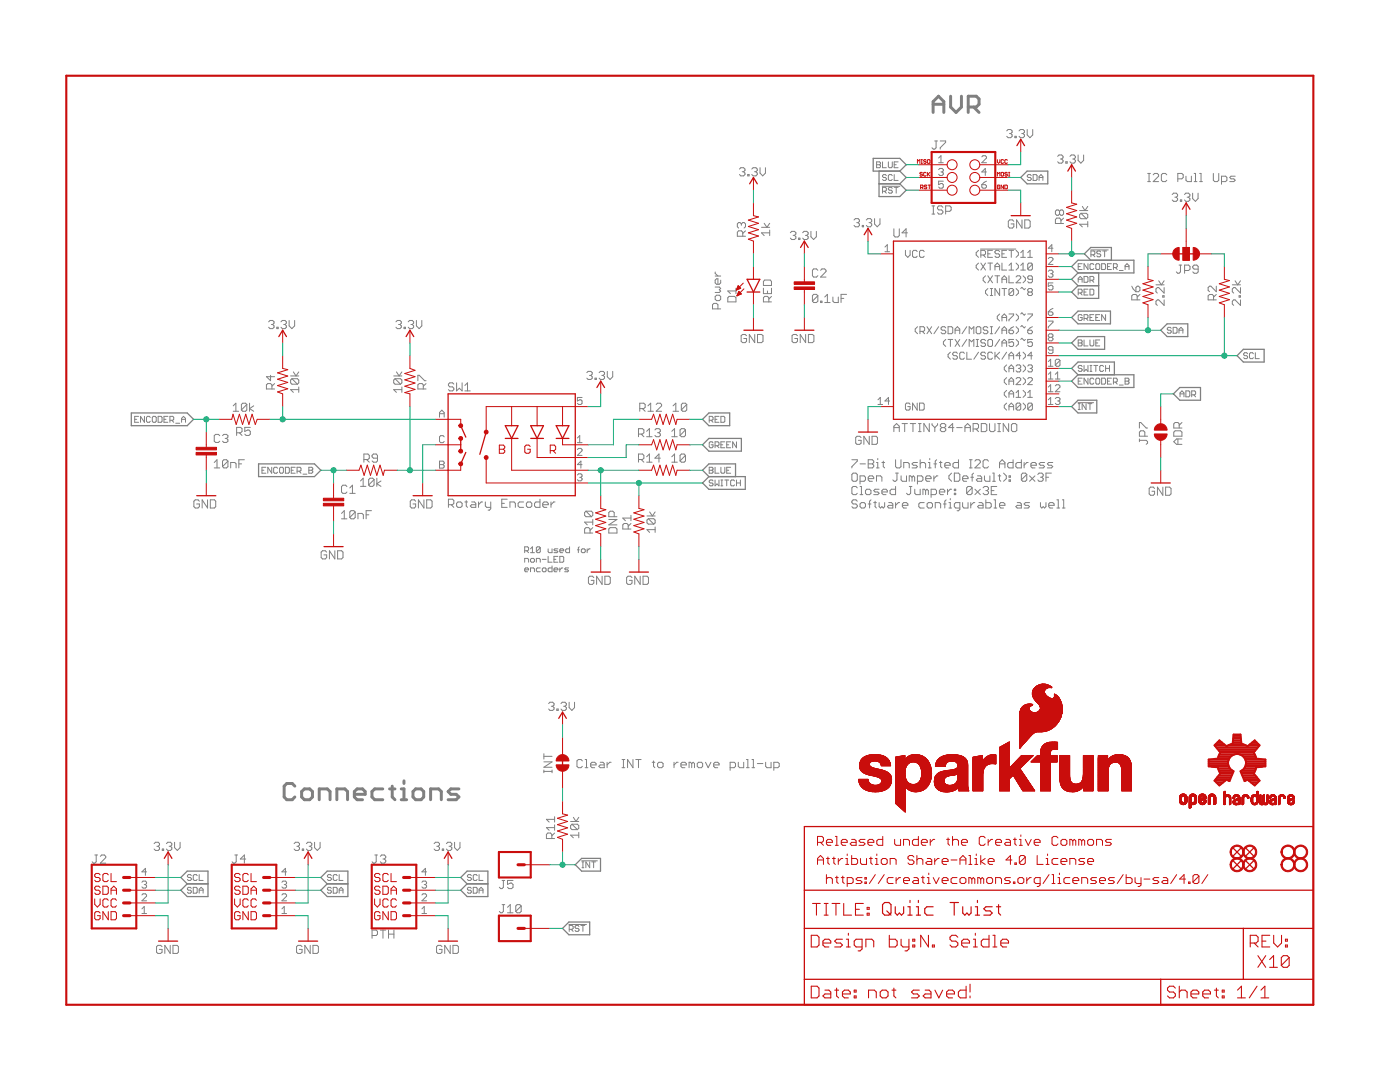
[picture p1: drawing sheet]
<svg xmlns="http://www.w3.org/2000/svg" width="279mm" height="216mm" viewBox="0 0 279 216" stroke-linecap="round" stroke-linejoin="round" font-family="sans-serif">
<g fill="none" stroke="#808080" stroke-width=".2">
<path d="M147.6 33.7l.2-.2h.6l.3 .2v.3l-.3 .3M148.1 34.3h.3M148.4 34.3l.3 .2v.3l-.3 .3h-.6l-.2-.3M149.2 34.8h.3v.3h-.3zM150 33.7l.3-.2h.6l.2 .2v.3l-.2 .3M150.6 34.3h.3M150.9 34.3l.2 .2v.3l-.2 .3h-.6l-.3-.3M151.7 33.5v1l.5 .6 .6-.6v-1M174.9 32.3h.6l.2 .2-.2 .4 .2 .4-.2 .2h-.6zM174.9 32.9h.6M176.1 37.2h3.5M176.1 32.3v1.2h.8"/>
<path d="M176.1 38.2h.6l.2-.2v-.4l-.2-.2h-.6v1.1M176.5 38.2l.4 .3M176.9 35l-.2-.2h-.4l-.2 .2 .2 .4h.4l.2 .2-.2 .4h-.4l-.2-.2M177.3 32.3v1l.2 .2h.4l.2-.2v-1M178.1 37.6l-.2-.2h-.4l-.2 .2 .2 .4h.4l.2 .4-.2 .1h-.4l-.2-.1M178.1 35l-.2-.2h-.4l-.2 .2v.8l.2 .2h.4l.2-.2M178.5 34.8v1.2h.7M178.5 37.4h.7M178.5 32.9h.4M178.9 37.4v1.1M179.2 32.3h-.7v1.2h.7M186.5 28.1h.6"/>
<path d="M186.8 28.1v1.4l-.3 .3h-.2l-.3-.3M187.3 31.5l.5-.4v1.4M187.3 32.5h1M187.3 33.8l.3-.2h.4l.3 .2v.3l-.3 .2M187.6 28.1h1.1v.3l-1.1 1.1v.3M187.8 34.3h.2M188 34.3l.3 .2v.3l-.3 .2h-.4l-.3-.2M188.3 36.2h-1v.7l.7-.3 .3 .3v.4l-.3 .2h-.4l-.3-.2M195.9 36.9h.7l.3 .2v.2l-.3 .2h-.4l-.3-.2zM195.9 31.3l.3-.2h.4l.3 .2v.2l-1 1h1M196.9 34.3h-1l.7-.7v1.4M196.9 36.2l-1 .7"/>
<path d="M200.9 26.1l.3-.3h.5l.3 .3v.3l-.3 .2M201.5 26.6h.2M201.7 26.6l.3 .3v.3l-.3 .3h-.5l-.3-.3M202.5 27.2h.3v.3h-.3zM203.4 26.1l.2-.3h.6l.2 .3v.3l-.2 .2M203.9 26.6h.3M204.2 26.6l.2 .3v.3l-.2 .3h-.6l-.2-.3M205 25.8v1.1l.5 .6 .6-.6v-1.1M205.8 35l-.2-.2h-.4l-.2 .2 .2 .4h.4l.2 .2-.2 .4h-.4l-.2-.2M206.2 34.8h.6l.2 .2v.8l-.2 .2h-.6zM207.4 35.4h.7M207.4 36v-.8l.4-.4 .3 .4v.8"/>
<path d="M211.1 31.2l.2-.3h.6l.3 .3v.3l-.3 .2M211.6 31.7h.3M211.9 31.7l.3 .3v.3l-.3 .3h-.6l-.2-.3M212.7 32.3h.3v.3h-.3zM213.5 31.2l.3-.3h.5l.3 .3v.3l-.3 .2M214.1 31.7h.2M214.3 31.7l.3 .3v.3l-.3 .3h-.5l-.3-.3M215.2 30.9v1.1l.5 .6 .6-.6v-1.1M229 36.2h.6M229 34.6h.6M229.3 34.6v1.6M230.1 34.9l.3-.3h.5l.3 .3v.3l-1.1 1h1.1"/>
<path d="M232.9 34.9l-.3-.3h-.5l-.3 .3v1.1l.3 .2h.5l.3-.2M233.9 38.8l.3-.3h.5l.3 .3v.3l-.3 .2M234.5 39.3h.2M234.7 39.3l.3 .3v.3l-.3 .3h-.5l-.3-.3M235.1 35.7h.8l.2-.3v-.5l-.2-.3h-.8v1.6M235.6 39.9h.2v.3h-.2zM236.4 38.8l.3-.3h.5l.3 .3v.3l-.3 .2M236.7 35.2v.8l.3 .2h.8v-1M236.9 39.3h.3M237.2 39.3l.3 .3v.3l-.3 .3h-.5l-.3-.3M238 38.5v1.1l.6 .6 .5-.6v-1.1M238.3 36.2h.6"/>
<path d="M238.3 34.6h.3v1.6M239.4 36.2h.6M239.4 34.6h.3v1.6M242.1 34.6v1.4l.3 .2h.6l.2-.2v-1.4M243.8 36.2h.8l.3-.2v-.6l-.3-.2h-.8v1.6M246.5 35.2h-.8l-.3 .2 .3 .3h.5l.3 .3-.3 .2h-.8M142.7 59.2l.3-.3h.6l.2 .3v.5l-.2 .3h-.6l-.3-.3zM142.7 57.3h.9l.2 .3-.2 .2 .2 .3-.2 .3h-.9M142.7 54.3v.2l.6 .6M142.7 55.1h1.1M143.8 55.9v.6l-.2 .2h-.6l-.3-.2v-.6l.3-.3h.3v1.1M145.5 59.1h1.1l.3 .3v.8h-1.7v-.8z"/>
<path d="M146.9 58.1h-1.7l.6 .5M146.9 57.5v1.1M148 44.7l-.3-.3h-.3l-.2 .3v.5l.2 .3M148 44.7l.2-.3h.3l.3 .3v.5l-.3 .3M148 44.7v.3M148.2 47.1v-.8l-.2-.2h-.6l-.2 .2v.8h1.6M148.8 46.1l-.6 .5M152 45.4h1.6M152.4 57.5v1.1h1.6v-1.1M152.5 44.6l.6 .8 .5-.8M152.6 55.9h1.1l.3 .3v.8h-1.6v-.8zM153.2 58.1v.5"/>
<path d="M153.6 46.5h-1.6l.5 .5M153.6 45.9v1.1M154 59.1l-.6 .6M157.7 46.4l.3-.2h.6l.2 .2v.3l-.2 .3M158.3 47h.3M158.6 47l.2 .2v.3l-.2 .3h-.6l-.3-.3M159.4 47.5h.2v.3h-.2zM160.2 46.4l.3-.2h.5l.3 .2v.3l-.3 .3M160.7 47h.3M161 47l.3 .2v.3l-.3 .3h-.5l-.3-.3M161.8 46.2v1l.6 .6 .5-.6v-1M163.2 53.9l-.3-.2h-.5l-.3 .2v1.1l.3 .3h.5l.3-.3"/>
<path d="M163.2 59l-.3-.3h-.5l-.3 .3v1.1M163.2 59v1.1l-.3 .3h-.5l-.3-.3M163.2 59l-1.1 1.1M163.8 53.9l.2-.2h.6l.2 .2v.3l-1 1.1h1M164.6 59.3l.5-.6v1.7M166.2 59.3v.8l.3 .3h.8v-1.1M167.9 59.5h.5M169 58.7h-1.1v1.7M170.4 43.9l.3-.3h.6l.2 .3v.3l-.2 .2M171 44.4h.3M171.3 44.4l.2 .3v.3l-.2 .3h-.6l-.3-.3M172.1 45h.2v.3h-.2z"/>
<path d="M172.9 43.9l.3-.3h.5l.3 .3v.3l-.3 .2M173.4 44.4h.3M173.7 44.4l.3 .3v.3l-.3 .3h-.5l-.3-.3M174.5 43.6v1.1l.6 .6 .5-.6v-1.1M176.6 49.3l.5-.5v1.4M176.6 50.2h.9M178.4 45.7v1.3l.2 .3h.6l.3-.3v-1.3M180.7 50v.9l.5 .5 .4-.5v-.9M181.1 46.5h-1.1l.8-.8v1.6M183 50.2l-.2-.2h-.4l-.3 .2v.9l.3 .3h.4l.2-.3M184.4 50.2l-.2-.2h-.5l-.2 .2v.9l.2 .3h.5l.2-.3M186 42.7h.5"/>
<path d="M186 41.1h.5M186.3 41.1v1.6M188.2 41.4l-.3-.3h-.5l-.3 .3v.2l.3 .3h.5l.3 .3v.2l-.3 .3h-.5l-.3-.3M188.7 42.2h.8l.3-.3v-.5l-.3-.3h-.8v1.6M195.3 52.5l-.5 .5v.4l.5 .5M195.3 50l-.5 .4v.5l.5 .5M195.7 49.7h7M195.7 50.9h.7l.3-.2v-.5l-.3-.2h-.7v1.4M195.7 52.5l1 1.4M196.2 50.9l.5 .5M196.7 55l-.5 .5v.5l.5 .4M196.7 52.5l-1 1.4"/>
<path d="M197.1 57.6l-.4 .4v.5l.4 .5M197.1 52.5h1M197.1 55l1 1.4M197.1 50.7h.5M197.6 52.5v1.4M197.6 59h.5M197.6 57.6h.5M197.9 57.6v1.4M198.1 50h-1v1.4h1M198.1 55l-1 1.4M198.6 53.9v-.9l.4-.5 .5 .5v.9M198.6 53.2h.9"/>
<path d="M198.6 55h.9M199 55v1.4M199.5 50.2l-.2-.2h-.5l-.2 .2v.2l.2 .3h.5l.2 .2v.2l-.2 .3h-.5l-.2-.3M199.5 57.6v1.4l-.9-1.4v1.4M200 52.5v1.4h.9M200 56.4v-.9l.4-.5 .5 .5v.9M200 55.7h.9M200 57.6h.9M200 50.7h.4M200.4 57.6v1.4M200.9 50h-.9v1.4h.9M201.4 55v1.4h.9"/>
<path d="M201.4 50h.9M201.4 53.9h.9M201.4 53l.4-.5v1.4M201.8 50v1.4M202.3 57.8l-.2-.2h-.5l-.2 .2v.9M202.3 57.8v.9l-.2 .3h-.5l-.2-.3M202.3 57.8l-.9 .9M202.3 44.2l-.2-.3h-.6l-.3 .3v1l.3 .3h.6l.2-.3v-.5h-.5M202.8 55.3l.2-.3h.5l.2 .3v.2l-.9 .9h.9M202.8 50l.4 .4v.5l-.4 .5M202.8 52.5l.4 .5v.4l-.4 .5M202.8 57.6l.4 .4v.5l-.4 .5"/>
<path d="M203.7 50.4l.5-.4v1.4M203.7 51.4h.9M203.7 53.9h.9M203.7 53l.5-.5v1.4M203.7 57.6l.2-.3 .5 .5 .2-.2M204 43.9v1.6l-1.1-1.6v1.6M204.2 55l.4 .5v.5l-.4 .4M204.5 43.9h.8l.3 .3v1l-.3 .3h-.8zM205.1 51.4h.9M205.1 50.4l.5-.4v1.4M205.3 58.3l-.2-.3v-.2l.2-.2h.5l.2 .2v.2l-.2 .3M205.3 58.3l-.2 .2v.2l.2 .3h.5l.2-.3v-.2l-.2-.2"/>
<path d="M205.3 58.3h.5M206 55.7h-.7l-.2-.2v-.2l.2-.3h.5l.2 .3v.9l-.2 .2h-.5l-.2-.2M206 52.7v1l-.2 .2h-.5l-.2-.2M206 52.7l-.2-.2h-.5l-.2 .2v1M206 52.7l-.9 1M209.2 54.1l.2-.2h.5l.2 .2v.3l-.2 .2M209.2 51.6l.2-.2h.5l.2 .2v.2l-.9 1h.9M209.7 54.6h.2M209.9 54.6l.2 .2v.3l-.2 .2h-.5l-.2-.2M210.1 49.5h-.9l.7-.7v1.4M210.1 56.5h-.9v.6l.5-.2h.2l.2 .2v.5l-.2 .2h-.5l-.2-.2M211.5 42.1l-.3-.2h-.3l-.3 .2v.6l.3 .3h.3l.3-.3"/>
<path d="M211.5 42.1l.2-.2h.3l.3 .2v.6l-.3 .3h-.3l-.2-.3M211.5 42.1v.6M211.7 44.6v-.8l-.2-.3h-.6l-.3 .3v.8h1.7M212.3 43.5l-.6 .5M215.2 53.2h.4M215.2 55.7h.8M215.2 56.3v-.8l.4-.3 .4 .3v.8M215.2 58.5h.6l.2-.2v-.4l-.2-.2h-.6v1.2M215.5 42h1.6M215.6 58.5l.4 .4M215.7 42.6h1.1l.3 .2v.6l-.3 .2M215.7 42.6l-.2 .2v.6l.2 .2h1.1"/>
<path d="M215.7 42.6l1.1 1M216 52.6h-.8v1.2h.8M216 41.2l.5 .8 .6-.8M216.3 55.2h.6l.2 .2v.7l-.2 .2h-.6zM216.3 58.3h.4M217.1 44.7h-1.6l.5 .6M217.1 44.2v1.1M217.1 52.6v1.2l-.8-1.2v1.2M217.1 57.7h-.8v1.2h.8M217.5 57.7h.6l.2 .2v.8l-.2 .2h-.6zM217.5 55.9h.6l.2-.2v-.3l-.2-.2h-.6v1.1M217.7 49.9h3.5"/>
<path d="M217.7 50.8h.6l.2-.1v-.4l-.2-.2h-.6v1.1M217.9 55.9l.4 .4M218.1 50.8l.4 .4M218.3 52.8l-.2-.2h-.4l-.2 .2v.8l.2 .2h.4l.2-.2M218.9 52.6h.4l.2 .2v.8l-.2 .2h-.4l-.2-.2v-.8zM219.7 50.3l-.2-.2h-.4l-.2 .2 .2 .4h.4l.2 .1-.2 .4h-.4l-.2-.1M219.9 52.6h.6l.1 .2v.8l-.1 .2h-.6zM220.1 50.1h.7M220.5 50.1v1.1M221 53.2h.4M221.8 52.6h-.8v1.2h.8M222.2 53.4h.6l.2-.2v-.4l-.2-.2h-.6v1.2"/>
<path d="M222.6 53.4l.4 .4M223.4 54h.8M224.5 53.2h.8M224.5 53.8v-.8l.4-.4 .4 .4v.8M225.9 57.1l.2 .6 .6 .5M226.9 59.8v-.8l-.2-.2h-.6l-.2 .2v.8h1.6M226.9 57.1h.3l.3 .3v.5l-.3 .3h-.5v-.8zM227.5 58.8l-.6 .5M230.7 56.8h1.6M231.2 56l.6 .8 .5-.8M232.1 59h.2v.3h-.2zM232.3 59.8v1.1l-1.1-1.1h-.2l-.3 .3v.6l.3 .2"/>
<path d="M232.3 57.4v1.1l-1.1-1.1h-.2l-.3 .3v.5l.3 .3M235.3 52.9h.5M235.6 52.9v1.4l-.3 .2h-.3l-.2-.2M236.4 54h.8l.3-.3v-.5l-.3-.3h-.8v1.6M239.1 53.7h-.8l-.3-.3v-.2l.3-.3h.5l.3 .3v1.1l-.3 .2h-.5l-.3-.2M242.2 59.8v-.8l-.3-.2h-.5l-.3 .2v.8h1.6M242.7 57.1v1.1l-1-1.1h-.3l-.3 .3v.5l.3 .3M242.7 58.8l-.5 .5M245.9 56.8h1.7M246.5 56l.5 .8 .6-.8M247.3 59h.3v.3h-.3zM247.6 57.4v1.1l-1.1-1.1h-.3l-.3 .3v.5l.3 .3"/>
<path d="M247.6 59.8v1.1l-1.1-1.1h-.3l-.3 .3v.6l.3 .2M53.6 64.2l.3-.3h.5l.3 .3v.3l-.3 .2M54 74.9v1.1l-.8-.8h1.6M54.2 64.7h.2M54.3 77.6v-.8l-.3-.3h-.6l-.2 .3v.8h1.6M54.4 64.7l.3 .3v.3l-.3 .3h-.5l-.3-.3M54.8 76.5l-.5 .6M55.2 65.3h.3v.3h-.3zM56.1 64.2l.2-.3h.6l.2 .3v.3l-.2 .2M56.6 64.7h.3M56.9 64.7l.2 .3v.3l-.2 .3h-.6l-.2-.3M57.7 63.9v1.1l.6 .6 .5-.6v-1.1"/>
<path d="M58 75h1.6M58.3 75.6h1.1l.2 .2v.6l-.2 .3M58.3 75.6l-.3 .2v.6l.3 .3h1.1M58.3 75.6l1.1 1.1M58.5 74.2l.6 .8 .5-.8M59.6 77.7h-1.6l.5 .6M59.6 77.2v1.1M78.6 75h1.6M78.8 75.6l-.2 .2v.6l.2 .3h1.1M78.8 75.6h1.1l.3 .2v.6l-.3 .3M78.8 75.6l1.1 1.1M79 64.2l.3-.3h.5l.3 .3v.3l-.3 .2"/>
<path d="M79.1 74.2l.6 .8 .5-.8M79.5 64.7h.3M79.8 64.7l.3 .3v.3l-.3 .3h-.5l-.3-.3M80.2 77.7h-1.6l.5 .6M80.2 77.2v1.1M80.6 65.3h.3v.3h-.3zM81.5 64.2l.2-.3h.6l.2 .3v.3l-.2 .2M82 64.7h.3M82.3 64.7l.2 .3v.3l-.2 .3h-.6l-.2-.3M83.1 63.9v1.1l.6 .6 .5-.6v-1.1M83.4 76v-1.1h.3l1.1 1.1h.2M84.5 77.6v-.8l-.3-.3h-.5l-.3 .3v.8h1.6"/>
<path d="M85 76.5l-.5 .6M90.6 76.6l-.3-.2h-.5l-.3 .2v.3l.3 .3h.5l.3 .3v.2l-.3 .3h-.5l-.3-.3M91.1 76.4v1.6l.6-.5 .5 .5v-1.6M92.8 78h1.1M92.8 76.9l.5-.5v1.6M116.2 79.3h-1v.7l.7-.2 .3 .2v.5l-.3 .2h-.4l-.3-.2M117.1 74.4l.3-.3h.5l.3 .3v.2l-.3 .3M117.6 74.9h.3M117.9 74.9l.3 .3v.3l-.3 .2h-.5l-.3-.2M118.7 75.5h.3v.2h-.3zM119.6 74.4l.2-.3h.6l.2 .3v.2l-.2 .3M120.1 74.9h.3"/>
<path d="M120.4 74.9l.2 .3v.3l-.2 .2h-.6l-.2-.2M121.2 74.1v1.1l.6 .5 .5-.5v-1.1M143.3 61.6v-.8l-.3-.3h-.5l-.3 .3v.8h1.6M149 67l-.3-.3h-.5l-.3 .3v1.1l.3 .3h.5l.3-.3v-.6h-.6M150.6 66.7v1.7l-1.1-1.7v1.7M151.2 66.7h.8l.3 .3v1.1l-.3 .3h-.8zM153.4 60.2v-.8l-.2-.3h-.6l-.2 .3v.8h1.6M159.2 67l-.3-.3h-.6l-.2 .3v1.1l.2 .3h.6l.3-.3v-.6h-.6M160.8 66.7v1.7l-1.1-1.7v1.7M161.3 66.7h.9l.2 .3v1.1l-.2 .3h-.9zM163.8 60.1h.2v.3h-.2zM164.6 60.4h1.1"/>
<path d="M175.2 79.8l.5-.5v1.4M183.1 65.2l-.5 .5v.4l.5 .5M183.6 66.1h.7l.2-.2v-.5l-.2-.2h-.7v1.4M184.1 66.1l.4 .5M185 65.2l.9 1.4M185.9 65.2l-.9 1.4M187.3 65.2l-.9 1.4M188.7 65.4l-.2-.2h-.5l-.2 .2v.3l.2 .2h.5l.2 .2v.3l-.2 .2h-.5l-.2-.2M188.7 67.7l-.4 .5v.5l.4 .4M189.2 65.2h.7l.2 .2v1l-.2 .2h-.7zM189.2 67.7h.9M189.7 70.3l-.5 .4v.5l.5 .5"/>
<path d="M189.7 67.7v1.4M190.6 66.6v-.9l.5-.5 .4 .5v.9M190.6 67.7l.9 1.4M190.6 65.9h.9M191.1 70.5l-.3-.2h-.4l-.3 .2v.2l.3 .3h.4l.3 .2v.2l-.3 .3h-.4l-.3-.3M191.5 67.7l-.9 1.4M192.5 70.5l-.3-.2h-.4l-.3 .2v.9l.3 .3h.4l.3-.3M192.9 67.7l-.9 1.4M192.9 65.2l-.9 1.4M193 70.3v1.4h.9M193.4 66.6v-1.4l.5 .5 .5-.5v1.4M193.4 69.1v-1.4l.5 .5 .5-.5v1.4"/>
<path d="M194.8 65.4l.3-.2h.4l.2 .2v1l-.2 .2h-.4l-.3-.2zM194.8 69.1h.5M194.8 67.7h.5M195.1 67.7v1.4M195.3 70.3l-.9 1.4M196.7 70.5l-.3-.2h-.4l-.3 .2v.2l.3 .3h.4l.3 .2v.2l-.3 .3h-.4l-.3-.3M196.7 68l-.3-.3h-.4l-.3 .3v.2l.3 .2h.4l.3 .3v.2l-.3 .2h-.4l-.3-.2M197.1 68l.3-.3h.4l.3 .3v.9l-.3 .2h-.4l-.3-.2zM197.1 65.4l-.2-.2h-.5l-.2 .2v.3l.2 .2h.5l.2 .2v.3l-.2 .2h-.5l-.2-.2M197.6 66.6h.5M197.6 65.2h.5M197.9 65.2v1.4"/>
<path d="M198.1 70.5l-.3-.2h-.4l-.3 .2v.9l.3 .3h.4l.3-.3M198.6 70.3v1.4M198.8 71l.7 .7M199.5 70.3l-.9 .9M199.5 67.7l-.9 1.4M199.5 65.2l-.9 1.4M199.5 62.7l-.5 .4v.5l.5 .5M200 64.1v-1l.4-.4 .5 .4v1M200 68.4h.9M200 66.6v-.9l.4-.5 .5 .5v.9M200 69.1v-.9l.4-.5 .5 .5v.9M200 65.9h.9"/>
<path d="M200 63.4h.9M200.9 75.4l-.5 .4v.5l.5 .5M200.9 72.8l-.5 .5v.4l.5 .5M200.9 77.9l-.5 .5v.4l.5 .5M200.9 70.3l-.9 1.4M201.4 62.7h.9v.2l-.9 .9v.3M201.4 65.9h.7l.2 .2v.3l-.2 .2h-.5l-.2-.2zM201.4 71.7v-1l.4-.4 .5 .4v1M201.4 74.2v-.9l.4-.5 .5 .5v.9M201.4 76.8v-1l.4-.4 .5 .4v1M201.4 79.3v-.9l.4-.5 .5 .5v.9M201.4 73.5h.9"/>
<path d="M201.4 76.1h.9M201.4 78.6h.9M201.4 71h.9M202.3 67.7h-.9v.7l.7-.2 .2 .2v.5l-.2 .2h-.5l-.2-.2M202.3 65.2l-.9 .7M202.8 62.7l.4 .4v.5l-.4 .5M202.8 75.6l.2-.2h.5l.2 .2v.2l-.9 1h.9M202.8 67.7l.4 .5v.5l-.4 .4M202.8 73l.2-.2h.5l.2 .2v.3l-.2 .2M202.8 78.4l.4-.5v1.4M202.8 65.2l.4 .5v.4l-.4 .5M202.8 79.3h.9"/>
<path d="M203.2 73.5h.3M203.5 73.5l.2 .2v.3l-.2 .2h-.5l-.2-.2M203.7 67.7l.2-.2 .5 .5 .2-.3M203.7 71h-.9l.7-.7v1.4M203.7 65.2l.2-.2 .5 .4 .2-.2M203.7 62.7l.2-.3 .5 .5 .2-.2M204.2 75.4l.4 .4v.5l-.4 .5M204.2 72.8l.4 .5v.4l-.4 .5M204.2 70.3l.4 .4v.5l-.4 .5M204.2 77.9l.4 .5v.4l-.4 .5M205.1 75.6l.2-.2h.5l.2 .2v.2l-.9 1h.9M205.1 65.9h.7l.2 .2v.3l-.2 .2h-.5l-.2-.2z"/>
<path d="M205.1 73l.2-.2h.5l.2 .2v.3l-.2 .2M205.1 62.7h.9v.2l-.9 .9v.3M205.1 78.4l.5-.5v1.4M205.1 79.3h.9M205.6 73.5h.2M205.8 73.5l.2 .2v.3l-.2 .2h-.5l-.2-.2M206 67.7h-.9v.7l.7-.2 .2 .2v.5l-.2 .2h-.5l-.2-.2M206 71h-.9l.7-.7v1.4M206 65.2l-.9 .7M209.2 74.7l.5-.5v1.4M209.2 72.2l.5-.5v1.4M209.2 77.2l.5-.4v1.4"/>
<path d="M209.2 79.8l.5-.5v1.4M209.2 73.1h.9M209.2 75.6h.9M209.2 78.2h.9M209.2 62.2h.7l.2 .3v.2l-.2 .2h-.5l-.2-.2zM209.2 64.1h.9v.2l-.9 .9v.3M209.4 67.3l-.2-.2v-.3l.2-.2h.5l.2 .2v.3l-.2 .2M209.4 67.3l-.2 .2v.3l.2 .2h.5l.2-.2v-.3l-.2-.2M209.4 67.3h.5M210.1 69.8h-.7l-.2-.2v-.2l.2-.2h.5l.2 .2v.9l-.2 .2h-.5l-.2-.2M210.1 61.5l-.9 .7M210.6 77l.2-.2h.5l.2 .2v.2l-.9 1h.9"/>
<path d="M210.6 79.5l.2-.2h.5l.2 .2v.3l-.2 .2M210.6 75.6h.9M210.6 74.7l.5-.5v1.4M211.5 71.9v1l-.2 .2h-.5l-.2-.2M211.5 71.9l-.2-.2h-.5l-.2 .2v1M211.5 71.9l-.9 1M215.2 76.1h.4M215.2 68.4h.6M215.2 67.8h.6l.2 .3-.2 .3 .2 .4-.2 .2h-.6zM216 73.1l-.2-.2h-.4l-.2 .4 .2 .2h.4l.2 .4-.2 .2h-.4l-.2-.2M216 75.5h-.8v1.1h.8M216 63l-.2-.2h-.4l-.2 .2v.8l.2 .1h.4l.2-.1v-.4h-.4"/>
<path d="M216.3 63.5h.6l.2-.1v-.4l-.2-.2h-.6v1.1M216.3 67.8v1.2h.8M216.3 72.9v1.2l.4-.4 .4 .4v-1.2M216.7 63.5l.4 .4M217.1 75.5v1.1l-.8-1.1v1.1M217.5 67.8v1l.2 .2h.4l.2-.2v-1M217.5 74.1h.4M217.5 63.4h.4M217.5 72.9h.4M217.7 72.9v1.2M218.3 75.7l-.2-.2h-.4l-.2 .2v.7l.2 .2h.4l.2-.2M218.3 62.8h-.8v1.1h.8"/>
<path d="M218.3 72.9h.8M218.7 68.4h.4M218.7 63.4h.4M218.7 72.9v1.2M218.9 75.5h.4l.2 .2v.7l-.2 .2h-.4l-.2-.2v-.7zM219.5 62.8h-.8v1.1h.8M219.5 67.8h-.8v1.2h.8M219.9 75.5h.6l.1 .2v.7l-.1 .2h-.6zM220.2 73.1l-.2-.2h-.3l-.2 .2v.8l.2 .2h.3l.2-.2M220.6 73.5h.8M220.6 62.8v1.1l-.7-1.1v1.1M220.6 72.9v1.2"/>
<path d="M221 76.1h.4M221.4 72.9v1.2M221.8 75.5h-.8v1.1h.8M222.2 76.2h.6l.2-.1v-.4l-.2-.2h-.6v1.1M222.6 76.2l.4 .4M223.4 76.8h.8M224.5 75.5h.6l.2 .2-.2 .4 .2 .3-.2 .2h-.6zM224.5 76.1h.6M233.7 65.5l-.1-.2h-.4l-.2 .4 .2 .2h.4l.1 .4-.1 .2h-.4l-.2-.2M234.1 65.3h.6l.2 .2v.8l-.2 .2h-.6zM235.3 65.9h.8M235.3 66.5v-.8l.4-.4 .4 .4v.8"/>
<path d="M235.5 78.6h.8M235.5 79.2v-.8l.4-.4 .4 .4v.8M236.7 78h.6l.1 .2v.8l-.1 .2h-.6zM237.8 78.8h.6l.2-.2v-.4l-.2-.2h-.6v1.2M238.2 78.8l.4 .4M249 70.6l-.2-.2h-.4l-.2 .4 .2 .2h.4l.2 .4-.2 .2h-.4l-.2-.2M250.1 70.6l-.1-.2h-.4l-.2 .2v.8l.2 .2h.4l.1-.2M250.5 70.4v1.2h.8M26.9 83.7h.4M27.7 83.1h-.8v1.2h.8M28.8 83.1v1.2l-.8-1.2v1.2M30 83.3l-.2-.2h-.4l-.2 .2v.8l.2 .2h.4l.2-.2"/>
<path d="M30.6 83.1h.4l.2 .2v.8l-.2 .2h-.4l-.2-.2v-.8zM31.6 83.1h.6l.1 .2v.8l-.1 .2h-.6zM32.7 83.7h.4M33.5 83.1h-.8v1.2h.8M33.9 83.9h.6l.2-.2v-.4l-.2-.2h-.6v1.2M34.3 83.9l.4 .4M35.1 84.5h.8M36.2 83.7h.8M36.2 84.3v-.8l.4-.4 .4 .4v.8M41.4 99.7v1.7l-1.1-1.7v1.7M42 99.7h.8l.3 .3v1.1l-.3 .3h-.8zM42.8 93.4h1.1"/>
<path d="M42.8 92.3l.5-.6v1.7M43.9 86.9l-.3-.2h-.6l-.2 .2v1.1l.2 .3h.6l.3-.3M44.4 86.9l.3-.2h.5l.3 .2v.3l-.3 .3M44.9 87.5h.3M45.2 87.5l.3 .3v.2l-.3 .3h-.5l-.3-.3M45.5 92l-.3-.3h-.5l-.3 .3v1.1M45.5 92v1.1l-.3 .3h-.5l-.3-.3M45.5 92l-1.1 1.1M46 93.4v-1.1h.9l.2 .3v.8M46.5 81l.6-.5v1.6M46.5 82.1h1.1M47.2 86.4h.8l.3-.3v-.6l-.3-.2h-.8v1.6"/>
<path d="M47.7 92.6h.5M47.8 86.4l.5 .5M48.8 91.7h-1.1v1.7M49.3 80.7v1.1l-.3 .3h-.5l-.3-.3M49.3 80.7l-.3-.2h-.5l-.3 .2v1.1M49.3 80.7l-1.1 1.1M49.8 80.5v1.6M50 85.3h-1.1v.8l.5-.3h.3l.3 .3v.5l-.3 .3h-.6l-.2-.3M50.6 81l-.8 .5 .8 .6M52.3 93.8h.4M53.1 93.2h-.8v1.2h.8M54.2 93.2v1.2l-.8-1.2v1.2"/>
<path d="M55.4 93.4l-.2-.2h-.4l-.2 .2v.8l.2 .2h.4l.2-.2M56 93.2h.4l.2 .2v.8l-.2 .2h-.4l-.2-.2v-.8zM57 93.2h.6l.1 .2v.8l-.1 .2h-.6zM58.1 93.8h.4M58.9 93.2h-.8v1.2h.8M59.3 94h.6l.2-.2v-.4l-.2-.2h-.6v1.2M59.7 94l.4 .4M60.5 94.6h.7M61.6 93.2h.6l.2 .2-.2 .4 .2 .4-.2 .2h-.6zM61.6 93.8h.6M69.2 97.1l-.2-.3h-.6l-.2 .3v1.1l.2 .2h.6l.2-.2M69.8 98.4h1.1"/>
<path d="M69.8 97.4l.5-.6v1.6M71.9 96l.6-.6v1.6M71.9 97h1.1M72.6 91.7h.8l.3-.3v-.5l-.3-.3h-.8v1.6M73.2 91.7l.5 .5M74.7 95.7v1.1l-.3 .2h-.5l-.3-.2M74.7 95.7l-.3-.3h-.5l-.3 .3v1.1M74.7 95.7l-1.1 1.1M75.2 95.4v1.6M75.3 91.4h-.8l-.2-.3v-.2l.2-.3h.6l.2 .3v1.1l-.2 .2h-.6l-.2-.2M76 96l-.8 .5 .8 .5M84.6 99.7v1.7l-1.1-1.7v1.7"/>
<path d="M85.2 99.7h.8l.2 .3v1.1l-.2 .3h-.8zM87.7 83.2v-.9l.5-.4 .4 .4v.9M87.7 92h.7l.2 .2v.3l-.2 .2 .2 .2v.3l-.2 .2h-.7zM87.7 82.5h.9M87.7 92.7h.7M88.6 87.2l-.2-.3h-.5l-.2 .3v.9l.2 .2h.5l.2-.2M93 99.9v1.1l.3 .2M101.2 99.6h-1.1v1.6h1.1M107.8 99.6v1.6h-.8l-.3-.2v-.6l.3-.2h.8M115.2 89.7l.3-.2h.4l.3 .2v.2l-1 1h1M115.2 94.8l.3-.2h.4l.3 .2v.2l-.3 .2M115.2 88.3h1"/>
<path d="M115.2 87.4l.5-.5v1.4M115.7 95.2h.2M115.9 95.2l.3 .3v.2l-.3 .2h-.4l-.3-.2M116.2 92.7h-1l.7-.7v1.4M127.4 86.6h.8l.3-.3v-.5l-.3-.3h-.8v1.6M127.4 91.7h.8l.3-.3v-.5l-.3-.3h-.8v1.6M127.7 81.5h.8l.3-.2v-.6l-.3-.2h-.8v1.6M128 86.6l.5 .5M128 91.7l.5 .5M128.2 81.5l.6 .6M129.1 86.1l.5-.6v1.6M129.1 87.1h1"/>
<path d="M129.1 92.2h1M129.1 91.1l.5-.5v1.6M129.3 82.1h1.1M129.3 81l.6-.5v1.6M130.7 85.8l.3-.3h.5l.3 .3v.3l-.3 .2M131 80.7l.2-.2h.6l.2 .2v.3l-1 1.1h1M131.2 86.3h.3M131.5 86.3l.3 .3v.3l-.3 .2h-.5l-.3-.2M131.8 91.4h-1.1l.8-.8v1.6M134.1 86.1l.5-.6v1.6M134.1 91.1l.5-.5v1.6M134.1 87.1h1.1"/>
<path d="M134.1 92.2h1.1M134.3 82.1h1.1M134.3 81l.6-.5v1.6M136.8 85.8v1.1l-.3 .2h-.5l-.3-.2M136.8 85.8l-.3-.3h-.5l-.3 .3v1.1M136.8 90.9l-.3-.3h-.5l-.3 .3v1.1M136.8 90.9v1.1l-.3 .2h-.5l-.3-.2M136.8 85.8l-1.1 1.1M136.8 90.9l-1.1 1.1M137.1 80.7v1.1l-.3 .3h-.6l-.2-.3M137.1 80.7l-.3-.2h-.6l-.2 .2v1.1M137.1 80.7l-1.1 1.1"/>
<path d="M141.5 93.2h.6l.2 .2-.2 .4 .2 .4-.2 .2h-.6zM141.5 83.9h.6l.2-.2v-.4l-.2-.2h-.6v1.2M141.5 93.8h.6M141.9 83.9l.4 .4M142.3 88.4l-.2-.2h-.4l-.2 .2v.7l.2 .2h.4l.2-.2v-.3h-.4M142.3 96l-.2-.2h-.4l-.2 .2 .2 .4h.4l.2 .2-.2 .3h-.4l-.2-.1M142.7 88.9h.6l.2-.1v-.4l-.2-.2h-.6v1.1M142.7 95.8v1.1l.4-.3 .4 .3v-1.1M142.7 83.7h.4M142.7 93.2v1.2h.8M143.1 88.9l.4 .4M143.5 83.1h-.8v1.2h.8"/>
<path d="M143.9 83.1h.6l.2 .2v.8l-.2 .2h-.6zM143.9 93.2v1l.2 .2h.4l.2-.2v-1M143.9 88.8h.4M143.9 95.8h.4M143.9 96.9h.4M144.1 95.8v1.1M144.7 88.2h-.8v1.1h.8M144.7 95.8h.7M145 93.8h.4M145 88.8h.4M145 95.8v1.1M145.8 93.2h-.8v1.2h.8"/>
<path d="M145.8 88.2h-.8v1.1h.8M146.6 96l-.2-.2h-.4l-.2 .2v.8l.2 .1h.4l.2-.1M147 88.2v1.1l-.8-1.1v1.1M147 95.8v1.1M147 96.4h.8M147.8 95.8v1.1M170 91.7h1.1v.3l-1.1 1.1v.3M170.3 94.4h.5l.3 .3v1.1l-.3 .2h-.5l-.3-.2v-1.1zM171.1 97.3l-.3-.2h-.5l-.3 .2v1.1l.3 .3h.5l.3-.3M171.6 92.6h1.1M171.6 96h.8l.3-.2v-.6l-.3-.2h-.8v1.6M171.6 97.1h.3v1.6"/>
<path d="M171.6 98.7h.6M171.9 87.3l-.3-.2h-.6l-.2 .2v1.1l.2 .3h.6l.3-.3v-.5h-.6M173 97.6h.5l.3 .3v.5l-.3 .3h-.5l-.3-.3v-.5zM173.3 91.7h.8l.3 .3v.3l-.3 .3 .3 .2v.3l-.3 .3h-.8zM173.3 92.6h.8M173.3 95.5h1.1v-.3l-.3-.2h-.6l-.2 .2v.6l.2 .2h.6M173.5 87.1v1.6l-1.1-1.6v1.6M173.8 99.7l-.3 .3v1.4M174 87.1h.9l.2 .2v1.1l-.2 .3h-.9zM174.9 93.4h.6M174.9 92.3h.3v1.1M174.9 96v-1h.8l.3 .2v.8"/>
<path d="M175.2 91.5v.2M175.2 80.7h.9M175.5 97.6h-.9l-.2 .3 .2 .3h.6l.3 .2-.3 .3h-.8M176 92.3h.6M176 98.2h1.1v-.3l-.3-.3h-.5l-.3 .3v.5l.3 .3h.5M176.3 92v1.1l.3 .3M177.5 80h-.9l.7-.7v1.4M178.4 86.1v-1.1l.5-.5 .6 .5v1.1M178.4 85.3h1.1M178.7 91.7v1.4l.3 .3h.5l.3-.3v-1.4M178.7 97.1v1.6h-.8l-.3-.3v-.5l.3-.3h.8M178.7 94.4h.6"/>
<path d="M179 94.4v1.4l-.3 .2h-.2l-.3-.2M179.8 95v.8l.3 .2h.8v-1M180 84.5h1.1M180.4 93.4v-1.1h.8l.3 .3v.8M180.6 84.5v1.6M181.5 97.1h.5M181.6 80.7l-.2-.3h-.5l-.2 .3v.9l.2 .2h.5l.2-.2v-.5h-.4M181.7 84.5h1M181.7 97.1v1.3l-.2 .3h-.3l-.3-.3M182 95.2l-.3-.2h-.2v1M182 95.2v.8M182 95.2l.3-.2 .2 .2v.8"/>
<path d="M182.2 84.5v1.6M182.6 97.6v.8l.2 .3h.8v-1.1M183 80.4v1.4l-.9-1.4v1.4M183.1 92.3h-.8l-.3 .3 .3 .2h.5l.3 .3-.3 .3h-.8M183.1 96h.8l.3-.2v-.6l-.3-.2h-.8v1.6M183.3 84.5h.5M183.3 86.1h.5M183.5 80.4h.7l.2 .3v.9l-.2 .2h-.7zM183.6 84.5v1.6M183.6 92.6l.3-.3h.5l.3 .3v.8M183.6 91.7v1.7M184.7 97.9v.8"/>
<path d="M184.7 97.9l-.2-.3h-.3v1.1M184.7 97.9l.3-.3 .3 .3v.8M184.7 95.5h1.1v-.3l-.3-.2h-.5l-.3 .2v.6l.3 .2h.5M185.3 93.4h.5M185.3 92.3h.2v1.1M185.5 84.5v1.6l-1.1-1.6v1.6M185.5 91.5v.2M185.8 98.7h.8l.3-.3v-.5l-.3-.3h-.8v1.7M186 84.5v.3l.6 .5M186.4 92.6h.5M186.4 95v1M186.6 85.3v.8"/>
<path d="M186.9 91.7l-.3 .3v1.4M187.1 84.5v.3l-.5 .5M187.2 95h-.3l-.5 .5M187.5 92.3h.5M187.5 98.2h1.1v-.3l-.3-.3h-.6l-.2 .3v.5l.2 .3h.6M187.7 92v1.1l.3 .3M187.9 85.3l-.2-.3v-.2l.2-.3h.6l.2 .3v.2l-.2 .3M187.9 85.3h.6M187.9 85.3l-.2 .3v.3l.2 .2h.6l.2-.2v-.3l-.2-.3M188.6 92.8h1v-.2l-.2-.3h-.6l-.2 .3v.5l.2 .3h.6M188.8 99.7l-.2 .3v1.4M189.1 97.6v1.1"/>
<path d="M189.7 99.5v.2M189.9 94.4l-.5 .6v.5l.5 .5M189.9 97.6h-.3l-.5 .6M190.4 85.3h-1.1l.8-.8v1.6M190.5 94.4h.8l.3 .3v1.1l-.3 .2h-.8zM190.5 97.6h.2v.3h-.2zM190.5 98.4h.2v.3h-.2zM190.9 85.3h1.1M191.3 91.7v1.7h-.8l-.3-.3v-.5l.3-.3h.8M192.1 95.5h1.1v-.3l-.3-.2h-.5l-.3 .2v.6l.3 .2h.5M192.6 86.1v-1.1l.5-.5 .6 .5v1.1M192.6 85.3h1.1"/>
<path d="M193.5 91.7h.5M193.5 93.4h.5M193.7 91.7v1.7M193.7 95.2h.6M194 97.3v1.1l-.3 .3h-.5l-.3-.3M194 97.3l-.3-.2h-.5l-.3 .2v1.1M194 97.3l-1.1 1.1M194.2 85.6h.8l.3-.3v-.5l-.3-.3h-.8v1.6M194.3 94.4l-.3 .3v1.3M194.6 92l.2-.3h.6l.2 .3v.3l-1 1.1h1M194.6 97.6l1 1.1M194.8 85.6l.5 .5"/>
<path d="M195.1 95h.5l.3 .2v.8h-.8l-.3-.2 .3-.3h.8M195.6 97.6l-1 1.1M195.8 84.5h.9l.2 .3v1.1l-.2 .2h-.9zM196.2 97.3l.3-.2h.5l.3 .2v.3l-.3 .3M196.5 95v.8l.2 .2h.8v-1M196.7 97.9h.3M196.7 99.7v1.7h.8l.3-.3v-.5l-.3-.3h-.8M197 97.9l.3 .3v.2l-.3 .3h-.5l-.3-.3M197.3 92l-.3-.3h-.5l-.3 .3v1.1l.3 .3h.5l.3-.3M197.5 84.5v1.4l.3 .2h.5l.3-.2v-1.4M197.8 97.9h.6M198.1 94.4h.3v1.6"/>
<path d="M198.1 96h.5M198.4 99.7h.2v1.7M198.9 97.1h-1.1v1.6h1.1M199.1 84.5h.6M199.1 86.1h.6M199.2 95h.5M199.4 84.5v1.6M199.5 92.6h1.1M199.5 93.4v-1.1l.5-.6 .6 .6v1.1M199.5 94.7v1.1l.2 .2M200.3 94.4l.5 .6v.5l-.5 .5M200.9 80.4l-.5 .5v.5l.5 .4"/>
<path d="M201.3 84.5v1.6l-1.1-1.6v1.6M201.4 81.8v-.9l.4-.5 .5 .5v.9M201.4 81.1h.9M201.4 95.8h.3v.2h-.3zM201.4 95h.3v.2h-.3zM201.8 84.8l.3-.3h.5l.3 .3v1.1l-.3 .2h-.5l-.3-.2zM202.2 91.7v1.7h-.8l-.3-.3v-.5l.3-.3h.8M203.7 80.7v.9l-.2 .2h-.5l-.2-.2M203.7 80.7l-.9 .9M203.7 80.7l-.2-.3h-.5l-.2 .3v.9M203.8 91.7v1.7h-.8l-.3-.3v-.5l.3-.3h.8M204.2 80.4l.4 .5v.5l-.4 .4"/>
<path d="M204.4 92.3v1.1M204.9 94.7l-.3-.3h-.5l-.3 .3v1.1M204.9 94.7v1.1l-.3 .2h-.5l-.3-.2M204.9 94.7l-1.1 1.1M205.2 92.3h-.3l-.5 .5M205.5 95l1 1M205.7 92.8h1.1v-.2l-.2-.3h-.6l-.3 .3v.5l.3 .3h.6M206 80.7v.9l-.2 .2h-.5l-.2-.2M206 80.7l-.2-.3h-.5l-.2 .3v.9M206 80.7l-.9 .9M206.5 95l-1 1M207.1 94.7l.3-.3h.5l.3 .3v.3l-.3 .2"/>
<path d="M207.6 95.2h.3M207.9 95.2l.3 .3v.3l-.3 .2h-.5l-.3-.2M208.5 92.3h-.9l-.2 .3 .2 .2h.6l.3 .3-.3 .3h-.8M208.7 95.2h.6M209.2 80.7h.9M209.8 94.4h-1.1v1.6M210.1 92.3h-.8l-.3 .3 .3 .2h.5l.3 .3-.3 .3h-.8M210.9 99.7h.3v1.7M211.1 80h.2M211.3 80l.2 .2v.3l-.2 .2h-.5l-.2-.2M212 99.7h.3v1.7M215.1 80.3h3.1"/>
<path d="M215.2 81.7h.4M215.2 80.5h.4M215.4 80.5v1.2M216.7 80.5v1.2l-.7-1.2v1.2M217.1 80.5h.8M217.5 80.5v1.2M227.4 87.9h1.3l.3 .2v.3l-.3 .3M227.4 85.4v-1.1h.3l1 1.1h.3M227.4 87.6v.5M228.5 87v-.8l-.3-.2h-.5l-.3 .2v.8h1.6M230.4 97.5l-.2-.3h-.6l-.3 .3v1.1l.3 .2h.6l.2-.2v-.6h-.5M232.1 97.2v1.6l-1.1-1.6v1.6"/>
<path d="M232.6 97.2h.8l.3 .3v1.1l-.3 .2h-.8zM234.3 86.2l.2-.2h1.1l.3 .2v.8h-1.6zM235.1 87.6v1.1M235.3 85.4v-.8l-.2-.3h-.6l-.2 .3v.8h1.6M235.9 87.6h-1.1l-.5 .5 .5 .6h1.1M235.9 84.3l-.6 .6M39.8 100l-.3-.3h-.5l-.3 .3v1.1l.3 .3h.5l.3-.3v-.5h-.6M65.2 110.2l-.3-.3h-.5l-.3 .3v1.1l.3 .2h.5l.3-.2v-.6h-.6M66.8 109.9v1.6l-1.1-1.6v1.6M67.4 109.9h.8l.3 .3v1.1l-.3 .2h-.8zM68.2 103.5h1M68.2 102.4l.5-.5v1.6"/>
<path d="M70.9 102.2v1.1l-.3 .2h-.5l-.3-.2M70.9 102.2l-.3-.3h-.5l-.3 .3v1.1M70.9 102.2l-1.1 1.1M71.4 103.5v-1.1h.8l.3 .3v.8M73.1 102.7h.5M74.1 101.9h-1v1.6M83 100l-.3-.3h-.6l-.2 .3v1.1l.2 .3h.6l.3-.3v-.5h-.6M89.5 100.7h.8l.3-.3v-.5l-.3-.3h-.8v1.6M90 100.7l.6 .5M91.1 100.4l.3-.2h.5l.3 .2v.6l-.3 .2h-.5l-.3-.2zM92.8 100.2h.5M94.1 100.2h.6l.3 .2v.8h-.9l-.2-.2 .2-.3h.9"/>
<path d="M95.5 100.2v1M96.3 100.2h-.3l-.5 .5M96.9 100.2v.8l.2 .2h.8M97.9 100.2v1.3l-.2 .3h-.3M100.1 100.4h.6M101.8 101.2v-1h.8l.2 .2v.8M104.5 100.2h-.8l-.3 .2v.6l.3 .2h.8M104.7 109.9h.6l.2-.2v-.4l-.2-.2h-.6v1.2M104.7 112.2v-.8h.6l.2 .2v.6M104.7 113.7h.8l-.2-.4h-.4l-.2 .2v.4l.2 .2h.4M105.1 100.4l.2-.2h.6l.2 .2v.6l-.2 .2h-.6l-.2-.2zM105.1 109.9l.4 .4"/>
<path d="M105.9 109.5l.4-.4v1.2M105.9 110.3h.8M105.9 114.1v-.8h.6l.2 .2v.6M106.1 111.4h.4l.2 .2v.4l-.2 .2h-.4l-.2-.2v-.4zM107 112.2v-.8h.6l.2 .2v.6M107.8 109.3l-.2-.2h-.4l-.2 .2v.8M107.8 109.3v.8l-.2 .2h-.4l-.2-.2M107.8 113.3h-.6l-.2 .2v.4l.2 .2h.6M107.8 109.3l-.8 .8M108.2 111.6h.8M108.2 113.5l.2-.2h.4l.2 .2v.4l-.2 .2h-.4l-.2-.2zM108.3 100.7h1.1v-.3l-.3-.2h-.5l-.3 .2v.6l.3 .2h.5"/>
<path d="M109.4 109.5v.6l.2 .2h.6v-.8M109.4 111v1.2h.8M110 100.2v1M110.2 112.9v1.2h-.6l-.2-.2v-.4l.2-.2h.6M110.6 111.6h.3M110.6 113.7h.7l-.2-.4h-.4l-.1 .2v.4l.1 .2h.4M110.8 100.2h-.3l-.5 .5M111.3 109.5h-.6l-.1 .2 .1 .2h.4l.2 .2-.2 .2h-.5M111.3 111h-.7v1.2h.7M111.7 109.9h.8l-.2-.4h-.4l-.2 .2v.4l.2 .2h.4M111.7 111h.6l.2 .2v.8l-.2 .2h-.6zM111.7 113.3v.8"/>
<path d="M112.3 113.3h-.2l-.4 .4M113.5 113.3h-.6l-.2 .2 .2 .2h.4l.2 .2-.2 .2h-.6M113.7 109.1v1.2h-.6l-.2-.2v-.4l.2-.2h.6M115.2 109.7h.4M115.6 109.1l-.2 .2v1M116 109.7l.2-.2h.4l.2 .2v.4l-.2 .2h-.4l-.2-.2zM116.9 102l-.2 .3v.5l.2 .3h1.1M116.9 102h1.1l.3 .3v.5l-.3 .3M116.9 102l1.1 1.1M117.2 109.5v.8M117.8 106.4v-.8l-.3-.3h-.6l-.2 .3v.8h1.6M117.8 109.5h-.2l-.4 .4"/>
<path d="M118.3 105.3l-.5 .5M118.3 104.2h-1.6l.5 .5M118.3 103.7v1M118.5 115.3l-.3-.3h-.5l-.3 .3v1l.3 .3h.5l.3-.3v-.5h-.5M120.2 115v1.6l-1.1-1.6v1.6M120.7 115h.8l.3 .3v1l-.3 .3h-.8zM121.5 105.6l.3-.3h1.1l.2 .3v.8h-1.6zM121.5 103.7h1.6l-1.6 1h1.6M122.6 103.1v-.8l-.3-.3h-.5l-.3 .3v.8h1.6M125.4 105.6v-.9l-.3-.2h-.5l-.3 .2v.9h1.6M125.9 104.5l-.5 .5M125.9 103.4h-1.6l.5 .5"/>
<path d="M125.9 102.8v1.1M126.1 115.3l-.2-.3h-.6l-.2 .3v1l.2 .3h.6l.2-.3v-.5h-.5M127.8 115v1.6l-1.1-1.6v1.6M128.3 115h.8l.3 .3v1l-.3 .3h-.8zM129.1 103h1.6M129.4 103.5h1.1l.2 .3v.5l-.2 .3M129.4 103.5l-.3 .3v.5l.3 .3h1.1M129.4 103.5l1.1 1.1M129.6 102.2l.6 .8 .5-.8M130.7 105.7h-1.6l.5 .5M130.7 105.2v1M171.1 100l-.3-.3h-.5l-.3 .3v.3l.3 .3h.5l.3 .2v.3l-.3 .3h-.5l-.3-.3"/>
<path d="M171.9 100.3h.5l.3 .3v.5l-.3 .3h-.5l-.3-.3v-.5zM173.3 100.6h.5M174.4 100.3h.5M174.6 100v1.1l.3 .3M175.5 100.3v.8l.2 .3 .3-.3 .3 .3 .3-.3v-.8M177.4 100.3h.5l.3 .3v.8h-.8l-.3-.3 .3-.3h.8M178.7 100.3v1.1M179.5 100.3h-.2l-.6 .5M180.1 100.8h1.1v-.2l-.3-.3h-.5l-.3 .3v.5l.3 .3h.5M184.4 100.3h-.8l-.2 .3v.5l.2 .3h.8M185.3 100.3h.5l.3 .3v.5l-.3 .3h-.5l-.3-.3v-.5zM186.6 101.4v-1.1h.9l.2 .3v.8"/>
<path d="M188.3 100.6h.5M189.4 100.3h.3v1.1M189.4 101.4h.5M191.6 101.4h-.9l-.2-.3v-.5l.2-.3h.9v1.3l-.3 .3h-.3M192.1 100.3v.8l.3 .3h.8v-1.1M193.7 100.3v1.1M194.5 100.3h-.2l-.6 .5M195.4 100.3h.5l.3 .3v.8h-.8l-.3-.3 .3-.3h.8M198.4 101.4h.5M199.5 100.8h1.1v-.2l-.3-.3h-.6l-.2 .3v.5l.2 .3h.6M203 100.3h.6l.2 .3v.8h-.8l-.3-.3 .3-.3h.8M205.5 100.3h-.9l-.2 .3 .2 .2h.6l.3 .3-.3 .3h-.8"/>
<path d="M207.6 100.3v.8l.3 .3 .3-.3 .3 .3 .2-.3v-.8M209.3 100.8h1.1v-.2l-.3-.3h-.6l-.2 .3v.5l.2 .3h.6M210.9 101.4h.6M212 101.4h.6M108.5 153.9h1.7M108.5 150.4v1.1M108.5 153.6v.6M108.5 152h1.7l-1.7 1.1h1.7M108.5 150.9h1.7M109.5 140.4l.2-.3h.6l.3 .3v.3l-.3 .2M110 140.9h.3M110.2 153.6v.6"/>
<path d="M110.3 140.9l.3 .3v.3l-.3 .3h-.6l-.2-.3M111.1 141.5h.3v.3h-.3zM112 140.4l.2-.3h.6l.2 .3v.3l-.2 .2M112.5 140.9h.3M112.8 140.9l.2 .3v.3l-.2 .3h-.6l-.2-.3M113.6 140.1v1.1l.5 .6 .6-.6v-1.1M116.2 151.8l-.2-.2h-.6l-.3 .2v1.1l.3 .3h.6l.2-.3M116.8 151.6h.3v1.6M116.8 153.2h.5M117.9 152.6h1.1v-.2l-.3-.3h-.5l-.3 .3v.5l.3 .3h.5M119.8 152.1h.5l.3 .3v.8h-.8l-.3-.3 .3-.3h.8M121.2 152.1v1.1"/>
<path d="M122 152.1h-.3l-.5 .5M124.1 151.6h.6M124.1 153.2h.6M124.4 151.6v1.6M126.3 151.6v1.6l-1.1-1.6v1.6M126.9 151.6h1.1M127.4 151.6v1.6M130.2 152.1h.5M130.4 151.8v1.1l.3 .3M131.2 152.4l.3-.3h.6l.2 .3v.5l-.2 .3h-.6l-.3-.3zM134.5 152.1v1.1M135.3 152.1h-.2l-.6 .5"/>
<path d="M135.9 152.6h1.1v-.2l-.3-.3h-.6l-.2 .3v.5l.2 .3h.6M138 152.4l-.2-.3h-.3v1.1M138 152.4v.8M138 152.4l.3-.3 .3 .3v.8M139.1 152.4l.3-.3h.6l.2 .3v.5l-.2 .3h-.6l-.3-.3zM140.8 152.1l.5 1.1 .6-1.1M142.4 152.6h1.1v-.2l-.3-.3h-.5l-.3 .3v.5l.3 .3h.5M145.7 153.2h.8l.3-.3v-.5l-.3-.3h-.8v1.6M147.3 152.1v.8l.3 .3h.8v-1.1M149 151.6h.2v1.6M149 153.2h.5M150.1 151.6h.2v1.6"/>
<path d="M150.1 153.2h.5M151.2 152.4h1.1M152.8 152.1v.8l.3 .3h.8v-1.1M154.4 153.2h.8l.3-.3v-.5l-.3-.3h-.8v1.6M18.9 170.6h.6M19.2 170.6v1.4l-.3 .2h-.3l-.2-.2M20 170.9l.3-.3h.5l.3 .3v.2l-1.1 1.1h1.1M28.3 178.6l.3-.2h.4l.3 .2v.2l-1 .9h1M28.3 176l.3-.2h.4l.3 .2v.3l-.3 .2M28.8 176.5h.2M29 176.5l.3 .2v.3l-.3 .2h-.4l-.3-.2M29.3 174h-1l.7-.7v1.4"/>
<path d="M30.8 168.3l.2-.2h.6l.2 .2v.3l-.2 .3M31.3 168.9h.3M31.6 168.9l.2 .2v.3l-.2 .3h-.6l-.2-.3M32.4 169.4h.3v.3h-.3zM33.2 168.3l.3-.2h.5l.3 .2v.3l-.3 .3M33.8 168.9h.2M34 168.9l.3 .2v.3l-.3 .3h-.5l-.3-.3M34.8 168.1v1l.6 .6 .5-.6v-1M38.2 174.7l-.2-.2h-.4l-.2 .2 .2 .4h.4l.2 .2-.2 .4h-.4l-.2-.2M38.2 177.2l-.2-.1h-.4l-.2 .1 .2 .4h.4l.2 .2-.2 .4h-.4l-.2-.2M38.6 177.1h.6l.1 .1v.8l-.1 .2h-.6zM39.3 174.7l-.1-.2h-.4l-.2 .2v.8l.2 .2h.4l.1-.2"/>
<path d="M39.8 174.5v1.2h.7M39.8 178.2v-.8l.3-.3 .4 .3v.8M39.8 177.6h.7M46.9 170.6h.5M47.1 170.6v1.4l-.2 .2h-.3l-.3-.2M49 171.4h-1l.8-.8v1.6M56.3 178.6l.2-.2h.5l.2 .2v.2l-.9 .9h.9M56.3 176l.2-.2h.5l.2 .2v.3l-.2 .2M56.7 176.5h.3M57 176.5l.2 .2v.3l-.2 .2h-.5l-.2-.2M57.2 174h-.9l.7-.7v1.4M58.7 168.3l.3-.2h.5l.3 .2v.3l-.3 .3"/>
<path d="M59.2 168.9h.3M59.5 168.9l.3 .2v.3l-.3 .3h-.5l-.3-.3M60.3 169.4h.3v.3h-.3zM61.2 168.3l.2-.2h.6l.2 .2v.3l-.2 .3M61.7 168.9h.3M62 168.9l.2 .2v.3l-.2 .3h-.6l-.2-.3M62.8 168.1v1l.5 .6 .6-.6v-1M66.1 174.7l-.2-.2h-.4l-.2 .4 .2 .2h.4l.2 .4-.2 .2h-.4l-.2-.2M66.1 177.2l-.2-.1h-.4l-.2 .3 .2 .2h.4l.2 .4-.2 .2h-.4l-.2-.2M66.5 177.1h.6l.2 .1v.8l-.2 .2h-.6zM67.3 174.7l-.2-.2h-.4l-.2 .2v.8l.2 .2h.4l.2-.2M67.7 178.2v-.8l.4-.3 .4 .3v.8"/>
<path d="M67.7 174.5v1.2h.8M67.7 177.6h.8M74.8 170.6h.5M75.1 170.6v1.4l-.3 .2h-.3l-.2-.2M75.9 170.9l.3-.3h.5l.3 .3v.2l-.3 .3M76.4 171.4h.3M76.7 171.4l.3 .3v.3l-.3 .2h-.5l-.3-.2M84.2 178.6l.2-.2h.5l.2 .2v.2l-.9 .9h.9M84.2 176l.2-.2h.5l.2 .2v.3l-.2 .2M84.7 176.5h.2M84.9 176.5l.2 .2v.3l-.2 .2h-.5l-.2-.2M85.1 174h-.9l.7-.7v1.4"/>
<path d="M86.6 168.3l.3-.2h.5l.3 .2v.3l-.3 .3M87.2 168.9h.2M87.4 168.9l.3 .2v.3l-.3 .3h-.5l-.3-.3M88.3 169.4h.2v.3h-.2zM89.1 168.3l.3-.2h.5l.3 .2v.3l-.3 .3M89.6 168.9h.3M89.9 168.9l.3 .2v.3l-.3 .3h-.5l-.3-.3M90.7 168.1v1l.6 .6 .5-.6v-1M94.1 174.7l-.2-.2h-.4l-.2 .4 .2 .2h.4l.2 .4-.2 .2h-.4l-.2-.2M94.1 177.2l-.2-.1h-.4l-.2 .3 .2 .2h.4l.2 .4-.2 .2h-.4l-.2-.2M94.4 177.1h.6l.2 .1v.8l-.2 .2h-.6zM95.2 174.7l-.2-.2h-.4l-.2 .2v.8l.2 .2h.4l.2-.2"/>
<path d="M95.6 174.5v1.2h.8M95.6 178.2v-.8l.4-.3 .4 .3v.8M95.6 177.6h.8M100.2 175.7h.5M100.5 175.7v1.3l-.3 .3h-.3l-.2-.3M102.4 175.7h-1.1v.8l.5-.3h.3l.3 .3v.5l-.3 .3h-.5l-.3-.3M110.1 167.3v-.8l-.2-.3h-.6l-.2 .3v.8h1.6M110.7 166.2l-.6 .6M110.7 165.1h-1.6l.5 .6M110.7 163v1M110.7 164.6v1.1M110.7 163.5h-1.6l.5 .5"/>
<path d="M113.9 163.9h1.6M114.2 164.5h1l.3 .2v.6l-.3 .2M114.2 164.5l-.3 .2v.6l.3 .2h1M114.2 164.5l1 1M114.4 163.1l.6 .8 .5-.8M115.5 166.6h-1.6l.5 .6M115.5 166.1v1.1M116.1 171.8h3.1M116.1 173.1h.4M116.1 172h.4M116.3 172v1.1M117.7 172v1.1l-.8-1.1v1.1"/>
<path d="M118.1 172h.8M118.5 172v1.1M28.3 181.4l.5-.5v1.4M28.3 182.3h1M32.3 188.9l-.2-.3h-.6l-.3 .3v1.1l.3 .2h.6l.2-.2v-.6h-.5M34 188.6v1.6l-1.1-1.6v1.6M34.5 188.6h.8l.3 .3v1.1l-.3 .2h-.8zM56.3 182.3h.9M56.3 181.4l.4-.5v1.4M60.3 188.9l-.3-.3h-.5l-.3 .3v1.1l.3 .2h.5l.3-.2v-.6h-.6M61.9 188.6v1.6l-1.1-1.6v1.6M62.5 188.6h.8l.2 .3v1.1l-.2 .2h-.8z"/>
<path d="M74.3 186.7h.8l.2-.3v-.6l-.2-.2h-.8v1.6M75.9 185.6h1.1M76.4 185.6v1.6M77.5 185.6v1.6M77.5 186.4h1.1M78.6 185.6v1.6M84.2 182.3h.9M84.2 181.4l.5-.5v1.4M88.2 188.9l-.3-.3h-.5l-.3 .3v1.1l.3 .2h.5l.3-.2v-.6h-.5M89.9 188.6v1.6l-1.1-1.6v1.6M90.4 188.6h.8l.3 .3v1.1l-.3 .2h-.8zM100.2 180.5h.5"/>
<path d="M100.5 180.5v1.4l-.3 .2h-.3l-.2-.2M101.3 182.1h1.1M101.3 181l.5-.5v1.6M104 180.8v1.1l-.3 .2h-.5l-.3-.2M104 180.8l-.3-.3h-.5l-.3 .3v1.1M104 180.8l-1.1 1.1M113.5 184.5h3.6M113.6 185.4h.6l.2-.1v-.4l-.2-.2h-.6v1.1M114 185.4l.4 .4M115.5 184.9l-.1-.2h-.4l-.2 .4 .2 .2h.4l.1 .4-.1 .1h-.4l-.2-.1M115.9 184.7h.8M116.3 184.7v1.1"/>
</g>
<g fill="none" stroke="#808080" stroke-width=".59">
<path d="M189.7 19.2v2.2l1.1 1 1.1-1v-2.2M186.2 22.4v-2.1l1.1-1.1 1.1 1.1v2.1M186.2 20.8h2.2M193.2 21.4h1.6l.6-.6v-1.1l-.6-.5h-1.6v3.2M194.3 21.4l1.1 1M58.8 156.9l-.5-.6h-1.1l-.5 .6v2.1l.5 .6h1.1l.5-.6M60.2 157.9l.5-.5h1.1l.6 .5v1.1l-.6 .6h-1.1l-.5-.6zM63.7 159.6v-2.2h1.6l.6 .5v1.7M67.2 159.6v-2.2h1.6l.6 .5v1.7M70.7 158.5h2.2v-.6l-.6-.5h-1l-.6 .5v1.1l.6 .6h1M76.4 157.4h-1.6l-.6 .5v1.1l.6 .6h1.6M77.7 157.4h1.1"/>
<path d="M78.3 156.9v2.1l.5 .6M80.1 159.6h1.1M80.1 157.4h.5v2.2M80.6 155.8v.5M82.4 157.9l.6-.5h1l.6 .5v1.1l-.6 .6h-1l-.6-.6zM85.9 159.6v-2.2h1.6l.6 .5v1.7M91.6 157.4h-1.6l-.6 .5 .6 .6h1l.6 .5-.6 .6h-1.6"/>
</g>
<g fill="none" stroke="#808080" stroke-width=".25">
<path d="M174.3 31.6h5.3l1.2 1.3-1.2 1.2h-5.3zM175.4 36.7h4.2M175.4 34.1v5.1h4.2l1.2-1.2-1.2-1.3M179.6 34.1l1.2 1.3-1.2 1.3M203.7 35.4l1.3-1.3h4.1v2.6h-4.1zM213.9 53.2l1.2-1.3h11.2v2.6h-11.2zM215.1 54.5l-1.2 1.2 1.2 1.3M215.1 57h4.2M217.7 51.9l-1.3-1.2 1.3-1.3h4.1v2.5M219.3 54.5v5h-4.2l-1.2-1.2 1.2-1.3M213.9 68.4l1.2-1.2h5.4v2.5h-5.4zM213.9 63.4l1.2-1.3h6.5v2.5h-6.5z"/>
<path d="M213.9 76.1l1.2-1.3h11.2v2.5h-11.2zM215.1 74.8l-1.2-1.3 1.2-1.3h7.3v2.6M231.6 65.9l1.3-1.3h4.1v2.6h-4.1zM234.2 78.6l1.3-1.3h4.1v2.6h-4.1zM248.1 69.7h4.2v2.5h-4.2l-1.2-1.2zM26.2 82.4h11.2l1.2 1.3-1.2 1.2h-11.2zM51.6 92.6h11.2l1.2 1.2-1.2 1.3h-11.2zM140.2 88.8l1.3-1.3h6.5v2.5h-6.5zM141.5 82.4h4.1v2.5h-4.1l-1.3-1.2zM141.5 95.1h7.2v2.5h-7.2l-1.3-1.2zM141.5 95.1l-1.3-1.3 1.3-1.2h5.3v2.5M213.9 81.1l1.2-1.2h3.8v2.5h-3.8z"/>
<path d="M36.1 175.1l1.3-1.3h4.1v5.1h-4.1l-1.3-1.3 1.3-1.2zM37.4 176.4h4.1M64 175.1l1.3-1.3h4.1v5.1h-4.1l-1.3-1.3 1.3-1.2zM65.3 176.4h4.1M91.9 175.1l1.3-1.3h4.2v5.1h-4.2l-1.3-1.3 1.3-1.2zM93.2 176.4h4.2M114.8 172.6l1.3-1.3h3.7v2.5h-3.7zM113.5 184h4.2v2.5h-4.2l-1.2-1.2z"/>
</g>
<g fill="none" stroke="#c90d0c" stroke-width=".21">
<path d="M161.9 186.6h1.2l.3 .4v1.6l-.3 .4h-1.2zM161.9 196.8h1.2l.3 .4v1.5l-.3 .4h-1.2zM162.2 180.3h1.5M162.9 180.3v2.3M164.2 188.2h1.6v-.4l-.4-.4h-.8l-.4 .4v.8l.4 .4h.8M164.5 180.3h.8M164.5 182.6h.8M164.6 197.6h.8l.4 .4v1.1h-1.2l-.4-.4 .4-.4h1.2M164.9 180.3v2.3M166.1 180.3h1.5M166.6 197.6h.8M166.8 180.3v2.3"/>
<path d="M167 197.2v1.5l.4 .4M168.1 187.4h-1.1l-.4 .4 .4 .4h.7l.4 .4-.4 .4h-1.1M168.1 198.3h1.6v-.3l-.4-.4h-.8l-.4 .4v.7l.4 .4h.8M168.4 180.3v2.3h1.5M168.9 189h.8M168.9 187.4h.4v1.6M169.3 186.2v.4M170.5 198.7h.4v.4h-.4zM170.5 197.6h.4v.4h-.4zM170.7 181.4h.8M172 189h-1.1l-.4-.4v-.8l.4-.4h1.1v2l-.4 .3h-.3M172.3 180.3h-1.6v2.3h1.6"/>
<path d="M172.8 189v-1.6h1.2l.4 .4v1.2M173.1 182.2h.4v.4h-.4zM173.1 181.1h.4v.3h-.4zM173.3 199.1v-1.5h1.2l.4 .4v1.1M175.7 198l.4-.4h.7l.4 .4v.7l-.4 .4h-.7l-.4-.4zM177.5 186.6v2.4h1.2l.3-.4v-.8l-.3-.4h-1.2M178 197.6h.8M178.4 197.2v1.5l.4 .4M179.8 187.4v1.2l.4 .4h1.2M181.4 187.4v2l-.4 .3h-.4M182.2 188.6h.4v.4h-.4zM182.2 187.4h.4v.4h-.4z"/>
<path d="M183.5 197.6h-1.2l-.4 .4 .4 .3h.8l.4 .4-.4 .4h-1.2M184.6 197.6h.8l.4 .4v1.1h-1.2l-.4-.4 .4-.4h1.2M185.3 186.6v2.4l-1.6-2.4v2.4M186.1 188.6h.4v.4h-.4zM186.6 197.6l.8 1.5 .7-1.5M188.9 198.3h1.6v-.3l-.4-.4h-.8l-.4 .4v.7l.4 .4h.8M191.2 187l-.4-.4h-.8l-.4 .4v.4l.4 .4h.8l.4 .4v.4l-.4 .4h-.8l-.4-.4M191.9 188.2h1.6v-.4l-.4-.4h-.8l-.4 .4v.8l.4 .4h.8M192.8 196.8v2.3h-1.2l-.3-.4v-.7l.3-.4h1.2M193.6 196.4v1.6M193.6 198.7v.4M194.3 189h.8"/>
<path d="M194.3 187.4h.3v1.6M194.6 186.2v.4M197.4 186.6v2.4h-1.2l-.4-.4v-.8l.4-.4h1.2M198.2 189h.7M198.2 186.6h.3v2.4M199.7 188.2h1.6v-.4l-.4-.4h-.8l-.4 .4v.8l.4 .4h.8M234.6 197.2l-.4-.4h-.8l-.4 .4v.4l.4 .4h.8l.4 .3v.4l-.4 .4h-.8l-.4-.4M235.4 198l.3-.4h.8l.4 .4v1.1M235.4 196.8v2.3M237.7 198.3h1.5v-.3l-.3-.4h-.8l-.4 .4v.7l.4 .4h.8M240 198.3h1.6v-.3l-.4-.4h-.8l-.4 .4v.7l.4 .4h.8M242.4 197.6h.7"/>
<path d="M242.8 197.2v1.5l.3 .4M243.9 198.7h.4v.4h-.4zM243.9 197.6h.4v.4h-.4zM247 199.1h1.5M247 197.6l.8-.8v2.3M249.5 188.2h1.2l.4-.4v-.8l-.4-.4h-1.2v2.4M250.3 188.2l.8 .8M250.9 196.8l-1.6 2.3M251 190.7l1.6 2.3M251.7 199.1h1.5M251.7 197.6l.7-.8v2.3M251.9 187.8h.7"/>
<path d="M252.6 190.7l-1.6 2.3M253.4 191.5l.8-.8v2.3M253.4 193h1.5M253.4 186.6h-1.5v2.4h1.5M254.2 186.6v1.6l.8 .8 .8-.8v-1.6M256.5 188.6h.4v.4h-.4zM256.5 187.4h.4v.4h-.4zM257.3 191.1v1.5l-.4 .4h-.8l-.4-.4M257.3 191.1l-.4-.4h-.8l-.4 .4v1.5M257.3 191.1l-1.6 1.5"/>
</g>
<g fill="#c90d0c" stroke="#c90d0c" stroke-width=".2">
<path d="M258.6 169.1a1.4 1.4 0 0 1 2.2 .2 1.4 1.4 0 0 1-.9 2.1 1.4 1.4 0 0 1-1.7-1.4h.2a1.15 1.15 0 0 1 1.6-1 1.15 1.15 0 0 1 .3 1.9 1.15 1.15 0 0 1-1.8-.6l-.1-.3h-.2z" fill-rule="evenodd"/>
<path d="M258.6 171.6a1.4 1.4 0 0 1 2.2 .2 1.4 1.4 0 0 1-.9 2.1 1.4 1.4 0 0 1-1.7-1.3h.2a1.15 1.15 0 0 1 1.6-1.1 1.15 1.15 0 0 1 .3 1.9 1.15 1.15 0 0 1-1.8-.6l-.1-.2h-.2z" fill-rule="evenodd"/>
<path d="M245.9 169.1a1.4 1.4 0 0 1 2.2 .1 1.4 1.4 0 0 1-.8 2.1 1.4 1.4 0 0 1-1.8-1.3h.2a1.14 1.14 0 0 1 1.7-.9 1.14 1.14 0 0 1 .2 1.9 1.14 1.14 0 0 1-1.8-.7l-.1-.3h-.2z" fill-rule="evenodd"/>
<path d="M248.4 169.1a1.4 1.4 0 0 1 2.2 .2 1.4 1.4 0 0 1-.8 2.1 1.4 1.4 0 0 1-1.8-1.4h.3a1.15 1.15 0 0 1 1.6-1 1.15 1.15 0 0 1 .3 1.9 1.15 1.15 0 0 1-1.9-.6v-.3h-.3z" fill-rule="evenodd"/>
<path d="M245.9 171.6a1.4 1.4 0 0 1 2.2 .2 1.4 1.4 0 0 1-.8 2.1 1.4 1.4 0 0 1-1.8-1.3h.2a1.14 1.14 0 0 1 1.7-1 1.14 1.14 0 0 1 .2 1.9 1.14 1.14 0 0 1-1.8-.7l-.1-.2h-.2z" fill-rule="evenodd"/>
<path d="M230.8 84.9a1.26 1.26 0 0 1 1.4-.2 1.26 1.26 0 0 1 .7 1.1h-2.5v-.4z" fill-rule="evenodd"/>
<path d="M230.4 86.6h2.5a1.27 1.27 0 0 1-1.3 1.3 1.27 1.27 0 0 1-1.2-1.3z" fill-rule="evenodd"/>
<path d="M234.4 49.8l.5-.3 .4-.1v2.5a1.27 1.27 0 0 1-1.1-.7 1.27 1.27 0 0 1 .2-1.4z" fill-rule="evenodd"/>
<path d="M238.1 49.4a1.3 1.3 0 0 1 1.3 1.3h-1.3z" fill-rule="evenodd"/>
<path d="M238.1 50.7h1.3a1.26 1.26 0 0 1-1.3 1.2z" fill-rule="evenodd"/>
<path d="M256 169.1a1.4 1.4 0 0 1 2.2 .2 1.4 1.4 0 0 1-.8 2.1 1.4 1.4 0 0 1-1.8-1.4h.3a1.15 1.15 0 0 1 1.6-1 1.15 1.15 0 0 1 .3 1.9 1.15 1.15 0 0 1-1.9-.6v-.3h-.3z" fill-rule="evenodd"/>
<path d="M256 171.6a1.4 1.4 0 0 1 2.2 .2 1.4 1.4 0 0 1-.8 2.1 1.4 1.4 0 0 1-1.8-1.3h.3a1.15 1.15 0 0 1 1.6-1.1 1.15 1.15 0 0 1 .3 1.9 1.15 1.15 0 0 1-1.9-.6v-.2h-.3z" fill-rule="evenodd"/>
<path d="M248.4 171.6a1.4 1.4 0 0 1 2.2 .2 1.4 1.4 0 0 1-.8 2.1 1.4 1.4 0 0 1-1.8-1.3h.3a1.15 1.15 0 0 1 1.6-1.1 1.15 1.15 0 0 1 .3 1.9 1.15 1.15 0 0 1-1.9-.6v-.2h-.3z" fill-rule="evenodd"/>
<path d="M91.8 92.2a.39 .39 0 0 1 .5 .2 .39 .39 0 0 1-.3 .5 .39 .39 0 0 1-.4-.3l.3-.2 .2 .2h-.5z" fill-rule="evenodd"/>
<path d="M91.8 89.7a.39 .39 0 0 1 .5 .2 .39 .39 0 0 1-.3 .5 .39 .39 0 0 1-.4-.4l.3-.1 .2 .2-.5-.1z" fill-rule="evenodd"/>
<path d="M91.8 87.1a.39 .39 0 0 1 .5 .2 .39 .39 0 0 1-.3 .6 .39 .39 0 0 1-.4-.4l.3-.1 .2 .1h-.5z" fill-rule="evenodd"/>
<path d="M91.8 84.6a.39 .39 0 0 1 .5 .2 .39 .39 0 0 1-.3 .5 .39 .39 0 0 1-.4-.4l.3-.1 .2 .2-.5-.1z" fill-rule="evenodd"/>
<path d="M96.8 85.9a.39 .39 0 0 1 .6 .2 .39 .39 0 0 1-.3 .5 .39 .39 0 0 1-.5-.4l.4-.1 .2 .2-.6-.1z" fill-rule="evenodd"/>
<path d="M96.8 91a.39 .39 0 0 1 .6 .2 .39 .39 0 0 1-.3 .5 .39 .39 0 0 1-.5-.4l.4-.1 .2 .2-.6-.1z" fill-rule="evenodd"/>
<path d="M111.4 151l.4-.4h.5v1.2h-1.3l.1-.4z" fill-rule="evenodd"/>
<path d="M112.3 150.6a1.26 1.26 0 0 1 1.2 1.2h-1.2z" fill-rule="evenodd"/>
<path d="M111 152.6h2.5a1.27 1.27 0 0 1-1.2 1.3 1.27 1.27 0 0 1-1.3-1.3z" fill-rule="evenodd"/>
</g>
<g fill="none" stroke="#c90d0c" stroke-width=".25">
<path d="M149.6 36.7l.8-1.3 .7 1.3M202.9 29.1l.8-1.3 .8 1.3M213.1 34.1l.8-1.2 .7 1.2M149.1 55.7h2.5l-1.2 2.6zM149.1 58.3h2.5M159.8 49.4l.7-1.3 .8 1.3M172.5 46.8l.7-1.2 .8 1.2M178.3 48.1h30.5v35.6h-30.5zM201.8 43h3.8M234.9 50.7h3.9M236 41.8l.7-1.3 .8 1.3M55.6 67.2l.8-1.3 .8 1.3"/>
<path d="M81 67.2l.8-1.3 .8 1.3M89.4 78.6h25.4v20.3h-25.4zM119.1 77.3l.8-1.2 .7 1.2M148.5 65.9h3.8M158.6 65.9h3.8M39.3 98.9h3.8M82.4 98.9h3.9M91.9 87.5v2.5M91.9 84.9l1.1 2.3M93 90.3l-1.1 2.3M97 86.2l-1.2 4.5M100.8 87.5h2.6"/>
<path d="M100.8 84.9h2.6l-1.3 2.6zM105.9 84.9h2.6l-1.3 2.6zM105.9 87.5h2.6M111 87.5h2.5M111 84.9h2.5l-1.2 2.6zM171.3 86.2h3.8M229.7 96.4h3.9M64.7 109.1h3.8M118 114.2h3.8M125.6 114.2h3.8M111.5 143.3l.8-1.2 .7 1.2M112.3 151.2v1.8"/>
<path d="M32.8 171.3l.7-1.3 .8 1.3M60.7 171.3l.8-1.3 .8 1.3M88.7 171.3l.7-1.3 .8 1.3M160.5 164.9h101.6v35.6h-101.6zM160.5 177.6h101.6M246.1 169.2l1.5 1.6M246.1 171.8l1.5 1.5M247.6 169.2l-1.5 1.6M247.6 171.8l-1.5 1.5M248.6 169.2l1.6 1.6M248.6 171.8l1.6 1.5M250.2 169.2l-1.6 1.6"/>
<path d="M250.2 171.8l-1.6 1.5M31.6 187.8h3.9M59.6 187.8h3.8M87.5 187.8h3.8M160.5 185.3h101.6M160.5 195.4h101.6M231.6 195.4v5.1M248.1 185.3v10.1"/>
</g>
<g fill="none" stroke="#c90d0c" stroke-width=".2">
<path d="M150.4 35.4v2.6M183.1 32.6v-.7l.2 .2 .3-.2v.7M183.4 32.9h5.6M183.4 35.4h5.6M183.4 38h5.6M183.7 37.4l.5-.1-.1-.4h-.4v.8M183.8 32.6h.3M183.8 31.9h.3M184 37.4l.2 .3M184 31.9v.7M184.1 34.5l-.4-.1-.1 .2 .4 .2 .1 .2-.1 .1-.4-.1M184.8 34.5l-.1-.1-.4 .1v.5l.2 .1 .3-.1"/>
<path d="M184.8 32l-.1-.1-.4 .1 .2 .2 .3 .1-.1 .3-.4-.1M185 37.1l-.4-.2-.1 .3 .3 .1 .2 .2-.2 .2-.3-.2M185.1 34.4v.7M185.2 36.9h.5M185.2 31.9l.4 .1-.1 .6-.4-.1zM185.2 34.8l.4 .3M185.5 36.9v.8M185.6 34.4l-.5 .5M195.5 32.9h5.7M195.5 35.4h5.7M195.5 38h5.7M199.1 31.9v.4l.2 .3 .2-.3v-.4"/>
<path d="M199.1 35.1v-.7l.2 .2 .2-.2v.7M199.5 37.1l-.1-.2-.3 .2 .1 .6 .3-.2v-.2h-.2M199.9 34.4l.4 .1-.1 .6-.4-.1zM200.3 32l-.1-.1-.4 .1v.5l.1 .1 .4-.1M200.3 36.9v.8l-.5-.8v.8M200.5 36.9l.5 .2-.1 .6h-.4zM201 34.5l-.3-.1-.2 .2 .4 .2 .1 .2-.1 .1-.4-.1M201 32l-.1-.1-.4 .1 .2 .6 .3-.1M201.3 34.4h.2M201.3 35.1h.2M201.4 34.4v.7M203.7 27.8v2.5"/>
<path d="M213.9 38v2.5l1 .2-2 .7 2 .6-2 .7 2 .6-2 .6 2 .7-2 .6 1 .4v2.5M213.9 32.9v2.5M147 57.8h.2M147 57.7h.5M147.1 57.6h.6M147.1 59h.1M147.1 58.9h.3M147.2 57.4h.5M147.2 57.3h.4M147.2 58.8h.5M147.2 57.2h.3M147.2 58.6h.7"/>
<path d="M147.3 57.1h.1M147.3 58.5h.5M147.3 57l.5 .5-.9 .4zM147.3 58.4h.4M147.4 58.3h.2M147.4 58.1l.6 .6-.9 .3zM148.3 56.5l-1.4 1.4M148.5 57.6l-1.4 1.4M150.4 40.5v2.5l1 .3-2 .6 2 .7-2 .6 2 .6-2 .7 2 .6-2 .6 1 .4v2.6M150.4 53.2v2.5M150.4 58.3v2.5M160.5 48.1v2.6"/>
<path d="M160.5 53.2v3M160.5 57.8v3M173.2 45.6v2.5M175.8 50.7h2.5M203.7 40.5v2.5M208.8 50.7h2.5M208.8 53.2h2.5M208.8 55.7h2.5M208.8 58.3h2.5M229.1 53.2v2.5l1 .3-2 .6 2 .7-2 .6 2 .6-2 .7 2 .6-2 .6 1 .4v2.6M231.6 50.7h2.6M236.1 49.4h1.3v2.5h-1.3z"/>
<path d="M236.7 40.5v2.5M236.7 45.6v3.8M239.3 50.7h2.5M244.3 53.2v2.5l1.1 .3-2.1 .6 2.1 .7-2.1 .6 2.1 .6-2.1 .7 2.1 .6-2.1 .6 1 .4v2.6M56.4 71v2.5l1 .3-2 .6 2 .6-2 .7 2 .6-2 .6 2 .7-2 .6 1 .4v2.5M56.4 65.9v2.5M81.8 71v2.5l1 .4-2 .6 2 .7-2 .6 2 .6-2 .7 2 .6-2 .6 1 .3v2.5M81.8 65.9v2.5M119.9 76.1v2.5M150.4 63.4v2.5M160.5 63.4v2.5M208.8 73.5h2.5"/>
<path d="M208.8 76.1h2.5M208.8 78.6h2.5M208.8 71h2.5M208.8 68.4h2.5M208.8 65.9h2.5M208.8 63.4h2.5M41.2 86.2v3.1M41.2 90.8v3M41.2 96.4v2.5M43.7 83.7h2.5l.3-1 .6 2 .7-2 .6 2 .6-2 .7 2 .6-2 .6 2 .4-1h2.6M66.6 96.4v3M69.1 93.8h2.5l.4-1 .7 2 .6-2 .6 2 .7-2 .6 2 .6-2 .7 2 .2-1h2.6"/>
<path d="M84.3 96.4v2.5M86.9 88.8h5M86.9 83.7h5v1.2M91.9 92.6v1.2h-5M97 91.3v5.1h20.3M99.7 88.8h.8l.2 .3v.3l-.2 .2 .2 .3v.3l-.2 .2h-.8zM99.7 89.6h.8M102.1 87.5v6.3h15.2M102.1 81.1v3.8M105.8 89.1l-.3-.3h-.5l-.3 .3v1.1l.3 .2h.5l.3-.2v-.6h-.5M107.2 87.5v3.8h10.1M107.2 81.1v3.8"/>
<path d="M109.8 89.9h.8l.3-.3v-.5l-.3-.3h-.8v1.6M110.4 89.9l.5 .5M112.3 87.5v1.3h5M112.3 81.1v3.8M117.3 81.1h-20.3v5.1M119.9 98.9v2.6l1 .2-2 .6 2 .7-2 .6 2 .6-2 .7 2 .6-2 .7 1 .3v2.6M127.5 93.8h2.5l.4-1 .7 2 .6-2 .6 2 .7-2 .6 2 .6-2 .7 2 .2-1h2.6M127.5 88.8h2.5l.4-1.1 .7 2.1 .6-2.1 .6 2.1 .7-2.1 .6 2.1 .6-2.1 .7 2.1 .2-1h2.6M127.5 83.7h2.5l.4-1 .7 2 .6-2 .6 2 .7-2 .6 2 .6-2 .7 2 .2-1h2.6M127.5 98.9v2.6l1 .2-2 .6 2 .7-2 .6 2 .6-2 .7 2 .6-2 .7 1 .3v2.6M173.2 83.7v2.5M175.8 81.1h2.5"/>
<path d="M208.8 81.1h2.5M231.6 81.1v3.5M231.6 87.9v3.4M231.6 93.8v2.6M66.6 100.9v3.1M66.6 106.5v2.6M119.9 111.6v2.6M127.5 111.6v2.6M206 138.6l.2 .4M206 138.6h2.7M206 138.5l2.6 .1M206 138.4l2.6 .1"/>
<path d="M206 138.4h2.5M206 138.3h2.5M206 138.2h2.4M206.1 138.7h2.6M206.1 138.6h2.6M206.1 138.1h2.3M206.1 138.1l-.1 .5M206.1 138.7l2.7 .1M206.1 138l2.3 .1M206.1 138.8l2.8 .1M206.1 138.8h2.7M206.1 138.9h2.8"/>
<path d="M206.1 139h3M206.1 138.9l2.9 .1M206.1 137.8h2.3M206.2 137.8l-.2 .4 2.4-.1M206.2 139l.5 .9M206.2 139l2.9 .1M206.2 139.1h3M206.2 139.1l3.1 .1M206.2 137.6l-.1 .5M206.2 139.2h3.2M206.3 139.2l3.1 .1M206.3 139.3h3.3"/>
<path d="M206.3 137.5h2.3M206.3 139.3l3.4 .1M206.4 139.4h5M206.4 139.4h5.1M206.4 139.5h5.1M206.4 139.5l5.1 .1M206.5 139.6h5M206.5 137.3l-.3 .3M206.5 139.6h5.1M206.5 137.2h3.4a2.46 2.46 0 0 0-3.7 .6M206.5 139.7h5.1M206.6 139.7h5"/>
<path d="M206.6 139.8h5M206.6 137.2h3.2M206.7 139.8h5M206.7 139.9l.8 .8M206.7 139.9h5M206.7 137.1h3.2M206.8 139.9l4.9 .1M206.8 140h4.9M206.8 137h3M206.8 137h2.9M206.9 136.9h2.7M206.9 136.9l-.4 .4"/>
<path d="M207 136.9h2.5M207.1 136.8h2.4M207.2 136.8h2.2M207.3 136.7h1.9M207.4 136.7h1.7M207.5 136.6h1.5M207.7 136.6h1.1M207.9 136.5h.7M208.4 137.9a1.64 1.64 0 0 0 1.5 1.6M208.4 138h-2.3M208.4 137.9l-2.3 .1M208.4 138v.2"/>
<path d="M208.4 137.8v.1M208.4 137.9h-2.3M208.4 138.2l.1 .1M208.4 137.9v.1M208.4 137.8h-2.2M208.5 138.3l.1 .2M208.5 137.7l-.1 .2M208.5 137.7l-2.3 .1M208.5 137.7h-2.3M208.5 137.6l-2.3 .1M208.6 138.5l.1 .2M208.6 138.5h-2.6l.8 1.3a1.57 1.57 0 0 1 .8 1.8l-.3 .3"/>
<path d="M208.6 137.6h-2.4M208.6 137.5l-.1 .2M208.7 137.5h-2.4M208.7 138.7l.1 .1M208.7 137.4l-2.3 .1M208.8 137.4h-2.4M208.8 138.8l.2 .2M208.9 137.4h-2.5M209 137.3h-2.5M209 139l.7 .4M209.1 137.2l-2.6 .1M209.2 137.2l-.6 .3"/>
<path d="M209.4 136.8l.3 .1M209.4 136.8a2.35 2.35 0 0 0-2.5 .1M209.5 137.1l-.6 .2-.5 .5M209.6 137.1h.2M209.7 136.9l.2 .2h-3.2M209.7 139.4h.2M209.8 137.2h.1M210.2 139.4h1.2M210.2 139.3l-.1 .1M210.3 139.3h1.1M210.3 139.3h1M210.4 139.2h.9"/>
<path d="M210.4 139.2l-.2 .1M210.4 139.2l-.4 .3M210.4 139.1h.8M210.4 138.6l.3 .1M210.4 138.7v-.1a2.93 2.93 0 0 1 1.6 2.8M210.4 138.7l.1 .2M210.4 139v.2M210.4 139l.8 .1M210.4 139h.7M210.4 138.9l.7 .1M210.4 138.9h.7M210.4 138.8l.6 .1"/>
<path d="M210.4 138.8h.5M210.4 138.7l.5 .1M210.4 138.7h.4M210.4 139.1v.1M210.5 138.9l-.1 .1M210.5 138.6h.2M210.5 138.5v.1M210.9 138.7l-.4-.2-.1 .6M210.9 138.7l.4 .5M211.3 139.2l.3 .6M211.6 139.8l.3 .7M112.3 142.1v2.5"/>
<path d="M112.3 147.2v3.4M112.3 153.9v3.4M112.3 159.9v2.5l1 .2-2 .7 2 .6-2 .6 2 .7-2 .6 2 .7-2 .6 1 .4v2.5M171.4 155.6h1.8M171.4 155.7h1.8M171.4 155.9h1.9M171.4 155.8h1.9M171.4 155.7h1.9M171.4 156h2M171.4 156h1.9M171.5 156.2l.2 .5M171.5 156.1l2 .1"/>
<path d="M171.5 156.1h1.9M171.5 156l1.9 .1M171.5 156.2h2M171.5 156.3h2M171.5 156.3h2.1M171.6 152.8v.5M171.6 152.8h2M171.6 156.4h2.1M171.6 153h2.1M171.6 152.9h2.1M171.6 152.9h2M171.6 152.8h1.9"/>
<path d="M171.6 152.7h1.9M171.6 153.2h2.5M171.6 153.1h2.4M171.6 153.1h2.3M171.6 153h2.2M171.6 152.6h1.9M171.6 152.5h1.9M171.6 153.3l.1 .3M171.6 156.4l2.2 .1M171.6 153.2l2.9 .1M171.6 153.2h2.6M171.6 152.4h1.9"/>
<path d="M171.6 152.3h1.9M171.6 152.2v.6M171.6 156.5h2.3M171.6 153.3h3M171.6 156.5l2.4 .1M171.6 153.4h3.3M171.7 156.6h2.5M171.7 153.5h3.6M171.7 153.4h3.4M171.7 156.7h2.7M171.7 153.5h3.9M171.7 156.7l.3 .4"/>
<path d="M171.7 156.7h6M171.7 153.6h4M171.7 153.6h4.2M171.7 153.6l.6 .5M171.7 151.9h5.8M171.7 153.6l4.4 .1M171.8 151.8h5.6M171.8 156.8h5.8M171.8 151.7l-.2 .5M171.8 153.7h4.5M171.8 151.7h5.6M171.8 156.8h5.7"/>
<path d="M171.8 153.8h4.6M171.9 151.7h5.5M171.9 156.9h5.6M171.9 153.8h4.7M171.9 151.6h5.4M171.9 157h5.6M171.9 153.9h4.8M171.9 157h5.5M171.9 153.9h4.9M172 151.5h5.2M172 157.1h5.4M172 153.9l4.9 .1"/>
<path d="M172 151.4h5.2M172 157.1l1 .6M172.1 157.1h5.2M172.1 154h4.9M172.1 151.4h5M172.1 151.3h5M172.1 151.3l-.3 .4M172.1 154.1h5M172.1 157.2h5.1M172.1 151.3h4.9M172.2 157.2h5M172.2 154.1h5"/>
<path d="M172.2 151.2h4.8M172.3 154.1l.7 .4M172.3 157.3h4.8M172.3 154.2h4.9M172.3 151.2h4.6M172.3 157.4h4.8M172.3 154.2h5M172.4 157.4h4.6M172.4 151.1h4.4M172.4 154.3h5M172.5 151h4.2M172.5 154.3h4.9"/>
<path d="M172.6 157.5h4.2M172.6 154.3l4.9 .1M172.6 151h4M172.7 150.9h3.8M172.7 157.6h3.9M172.8 154.4h4.7M172.8 150.9h3.6M172.8 157.6h3.8M172.8 154.5h4.8M172.9 157.7h3.6M172.9 150.8h3.4M173 154.5l2.4 .7"/>
<path d="M173 154.5h4.6M173.1 150.8h3M173.1 157.8h3.2M173.2 154.6h4.4M173.2 150.7h2.8M173.2 157.8h2.9M173.3 155.8l-.1-.3h-1.8l.1 .7M173.3 155.8l.1 .3M173.3 154.6h4.4M173.4 156.1l.1 .2M173.4 157.8h2.6M173.4 150.7h2.4"/>
<path d="M173.5 154.6l4.2 .1M173.5 152.5v.3M173.5 156.3l.2 .1M173.5 152.3v.2M173.5 152.8l.2 .1M173.6 152.3h-2M173.6 152.2h-2M173.7 152.9l1.2 .5M173.7 152.1h-2.1M173.7 154.7h4.1M173.7 150.6h1.8M173.7 157.9h2"/>
<path d="M173.7 152.1h-2M173.8 152h-2.1M173.9 152h-2.2M174 157.9h1.5M174 150.6h1.3M174 154.7l3.8 .1M174.1 151.9h-2.4M174.3 154.8h3.5M174.4 151.8l-.5 .2-.4 .3M174.5 154.9h3.3M174.5 158h.4M174.7 154.9h3.1"/>
<path d="M174.8 151.8l.8 .4M174.9 153.4l2 .6a1.63 1.63 0 0 1 1 1.1M174.9 155h2.9M175 156.7h2.7M175 155h2.9M175.1 151.9h2.4M175.2 155l2.7 .1M175.2 156.6h2.5M175.2 152h2.3M175.3 155.1h2.6M175.4 152h2.1M175.4 155.2l.6 .4"/>
<path d="M175.4 156.6h2.3M175.4 155.2h2.5M175.5 152.1h2.1M175.5 155.2h2.4M175.6 152.2h2M175.6 152.2l.2 .2M175.6 155.3h2.3M175.7 152.2h1.9M175.7 152.3h1.9M175.7 155.3h2.2M175.7 156.4h2.1M175.7 152.3h2"/>
<path d="M175.7 156.4a1.84 1.84 0 0 1-2 0M175.7 155.3l2.2 .1M175.8 152.4l.1 .2M175.8 152.4h1.9M175.8 152.5h1.9M175.8 156.3h2M175.8 155.4h2.1M175.9 152.5h1.8M175.9 156.2l-.2 .2M175.9 156.2h1.9M175.9 155.4h2M175.9 152.7h1.8"/>
<path d="M175.9 152.6h1.8M175.9 155.5h2M175.9 156.1h2M175.9 152.8h1.8M175.9 155.6h2M176 155.6v.2M176 156h1.9M176 155.6h1.9M176 155.9h1.9M176 155.7h1.9M176 155.8l-.1 .4M176 155.8h1.9"/>
<path d="M176.3 150.8a4.6 4.6 0 0 0-4.2 .5M176.3 150.8l.4 .2M176.7 151l.7 .7M177.3 157.1a4.5 4.5 0 0 1-4.3 .6M177.4 151.7l.2 .5M177.6 152.2l.1 .6h-1.8v-.2M177.6 156.7l-5.9 .1M177.7 156.7l-.4 .4M177.7 156.5h-2.2M177.8 156.5h-2.2M177.8 156.4h-2.1M177.8 156.3h-2"/>
<path d="M177.9 156.2l-.2 .5M177.9 155.1v.5M177.9 155.9h-1.9M177.9 155.6v.6M178.7 160h2M178.7 159.9h2M178.7 159.8h2M178.7 159.7h2M178.7 159.6h2M178.7 159.5h2M178.7 159.4h2M178.7 159.3h2"/>
<path d="M178.7 159.2h2M178.7 159.1h2M178.7 159h2M178.7 158.9h2M178.7 158.8h2M178.7 158.7h2M178.7 158.6h2M178.7 158.5h2M178.7 158.4h2M178.7 158.3h2M178.7 158.2h2M178.7 158.1h2"/>
<path d="M178.7 158h2M178.7 157.9h2M178.7 151.8l6.5 .1M178.7 155.5h2.1M178.7 157.8h2M178.7 157.7h2M178.7 157.6h2M178.7 157.5h2M178.7 157.4h2M178.7 157.3h2M178.7 157.2h2M178.7 157.1h2"/>
<path d="M178.7 157h2M178.7 157h6.4M178.7 156.8h6.5M178.7 156.7h6.5M178.7 156.5h6.7M178.7 156.4l3.1 .1M178.7 156.4h3M178.7 156.4h2.9M178.7 156.3h2.8M178.7 156.3h2.7M178.7 156.2h2.6M178.7 156.1l2.6 .1"/>
<path d="M178.7 156.1h2.5M178.7 156l2.4 .1M178.7 156h2.4M178.7 155.9h2.3M178.7 155.8h2.3M178.7 155.7l2.2 .1M178.7 155.7h2.2M178.7 155.6h2.1M178.7 155.4l2.1 .1M178.7 155.4h2.1M178.7 155.3h2M178.7 155.2h2"/>
<path d="M178.7 155.1h2M178.7 155l2 .1M178.7 155h2M178.7 154.9h1.9M178.7 154.8h1.9M178.7 154.7h1.9M178.7 154.6h1.9M178.7 154.5h1.9M178.7 154.4h1.9M178.7 154.3h1.9M178.7 154.2h1.9M178.7 154.1h1.9"/>
<path d="M178.7 154h1.9M178.7 153.9h1.9M178.7 153.8h1.9M178.7 153.7h1.9M178.7 153.6h1.9M178.7 153.6h2M178.7 153.5h2M178.7 153.4h2M178.7 153.2h2M178.7 153.1h2.1M178.7 153h2.1M178.7 152.8h2.2"/>
<path d="M178.7 152.7h2.3M178.7 152.6h2.3M178.7 152.5h2.4M178.7 152h6.6M178.7 151.9h6.6M178.7 151.8h6.5M178.7 151.7h6.4M178.7 151.6h6.4M178.7 151.6h1.9M178.7 151.5h1.9M178.7 151.4h1.9M178.7 151.3h1.9"/>
<path d="M178.7 151.2h1.9M178.7 151.1h1.9M178.7 151.1v9.2M178.7 151.1l1.9-.4v1M178.9 151h1.7M179.3 151h1.3M179.5 150.9h1.1M179.8 150.9h.8M180.1 150.8h.5M180.4 150.8h.2M180.6 154.3v.4M180.6 153.9v.4"/>
<path d="M180.6 154.7l.1 .4M180.6 151.6h4.4M180.7 153.5l-.1 .4M180.7 153.5h-2M180.7 151.5h4.3M180.7 155.1l.3 .8M180.7 153.4h-2M180.7 151.5h4.2M180.7 157h4.3M180.7 153.3h-2M180.7 151.4h4.2M180.8 153.2h-2.1"/>
<path d="M180.8 157.1h4.2M180.8 151.4h4M180.8 151.4l-.2 .3M180.8 153.1l-.1 .4M180.8 157.1h4.1M180.8 151.3h4M180.8 153h-2.1M180.9 152.9h-2.2M180.9 151.3h3.8M180.9 157.2l.4 .4M180.9 157.2l-.2-.3v5.1M180.9 152.8h-2.2"/>
<path d="M180.9 157.2h3.9M180.9 151.2h3.8M181 157.2h3.8M181 152.7a1.56 1.56 0 0 1 2.6 0M181 152.7l-.2 .4M181 151.2h3.6M181 157.3h3.7M181 152.7h-2.3M181 151.1h3.5M181.1 157.4h3.6M181.1 157.4h3.5M181.1 152.5l-2.4 .1"/>
<path d="M181.1 151.1h3.3M181.1 151h3.3M181.2 152.5h-2.5M181.2 157.5h3.2M181.2 151h3.1M181.2 151l-.4 .4M181.3 152.4h-2.6M181.3 157.5h3.1M181.3 150.9h2.9M181.3 157.6l.6 .2M181.4 152.3h-2.7M181.4 157.6h2.9"/>
<path d="M181.4 150.9h2.7M181.5 157.6h2.7M181.5 150.8h2.5M181.5 150.8l-.3 .2M181.5 150.8l.6-.2a3.2 3.2 0 0 1 2.6 .6M181.5 152.2h-2.8M181.5 157.7h2.6M181.6 150.8h2.3M181.6 152.2h-2.9M181.7 157.8h2.3M181.7 150.7h2M181.8 152.1h-3.1"/>
<path d="M181.8 157.8h2.1M181.8 150.7h1.8M181.9 157.8h1.8M181.9 157.8l.9 .2 .7-.1M182 152.1h-3.3M182 150.6h1.4M182.1 157.9h1.5M182.2 150.6h.8M182.3 157.9h1M182.5 152.1h2.9M182.6 158h.3M182.8 152.1h2.6"/>
<path d="M182.9 152.2h2.5M183 156.4h2.4M183 152.2h2.4M183.1 152.3h2.4M183.2 152.3h2.3M183.2 152.4h2.3M183.3 152.4h2.2M183.4 152.5h2.1M183.4 152.5h2.2M183.4 152.5l2.2 .1M183.5 152.6h2.1M183.5 156h2.1"/>
<path d="M183.5 152.7h2.1M183.6 152.7h2.1M183.6 155.9h2.1M183.6 152.8h2.1M183.6 152.7l.1 .4M183.6 152.9h2.1M183.7 155.7h2M183.7 152.9h2M183.7 153h2M183.7 153.1h2M183.7 153.1l.2 .4M183.8 155.5h2"/>
<path d="M183.8 153.2h2M183.8 153.1h2M183.8 155.5l1.7 .8M183.8 155.5a1.58 1.58 0 0 1-1.3 1.1 1.58 1.58 0 0 1-1.5-.7M183.8 155.5h.1M183.8 155.4h2M183.8 155.3h2M183.8 153.3h2M183.8 153.4h2M183.9 155.2h1.9M183.9 153.5h1.9M183.9 153.4h1.9"/>
<path d="M183.9 155.1h1.9M183.9 153.6h1.9M183.9 155.1l-.1 .4M183.9 153.5v.4M183.9 155h2M183.9 154.9h2M183.9 153.7h2M183.9 153.6h2M183.9 154.8h2M183.9 153.8h2M183.9 154.7h2M183.9 154.6h2"/>
<path d="M183.9 154.5h2M183.9 154.2h2M183.9 154.1h2M183.9 154h2M183.9 153.9h2M183.9 154.7v.4M183.9 153.9l.1 .4M184 154.4h1.9M184 154.3l1.9 .1M184 154.3h1.9M184 154.2h1.9M184 154.3l-.1 .4"/>
<path d="M184.1 157.7l-.6 .2M184.7 151.2l.8 1.1M184.7 157.4l-.6 .3M185.1 156.9h-6.4M185.1 156.8l-6.4 .1M185.2 156.7l-6.5 .1M185.3 156.7h-6.6M185.3 156.6h-6.6M185.3 152h-6.6M185.3 156.5l-6.6 .1M185.4 156.4l-2.7 .1M185.4 156.4h-2.5"/>
<path d="M185.5 156.3l-.8 1.1M185.5 152.3l.2 .6M185.5 156.3h-2.4M185.5 156.3h-2.3M185.5 156.2h-2.3M185.5 156.1l-2.2 .1M185.5 156.1h-2.1M185.6 156l-2.2 .1M185.6 156h-2.1M185.6 155.9h-2.1M185.7 155.8h-2.1M185.7 155.7l-2.1 .1"/>
<path d="M185.7 155.7l-.2 .6M185.7 152.9l.2 .7M185.7 155.6h-2M185.8 155.5h-2.1M185.9 155l-2 .1M185.9 155.1l-.2 .6M185.9 153.6v.8M185.9 154.7l-2 .1M185.9 154.5h-2M185.9 154.3h-1.9M185.9 154.4v.7M186.5 155.9h1.9"/>
<path d="M186.5 155.9v.3M186.5 156.2h2M186.5 156.1l2 .1M186.5 156.1h1.9M186.5 156h1.9M186.5 155.8h1.9M186.5 155.7h1.9M186.5 156.2v.2M186.5 156.4h2.1M186.5 156.3h2.1M186.5 156.3h2M186.5 155.6h1.9"/>
<path d="M186.5 156.4l2.2 .1M186.5 155.4h1.9M186.5 155.4h2M186.5 156.4l.1 .4M186.5 155.4v.5M186.5 156.5h2.3M186.6 156.6h2.4M186.6 156.5l2.2 .1M186.6 156.7h2.6M186.6 156.7h6.5M186.6 156.8h6.5M186.6 156.8l.3 .4"/>
<path d="M186.7 156.8h6.4M186.7 154.9l-.2 .5M186.7 152.8h1.9M186.7 156.9h6.4M186.7 152.9h1.9M186.7 157h6.4M186.7 152.6v.3h1.9M186.7 152.7h2M186.7 152.6h2M186.7 154.8h2.6M186.7 152.5h2M186.8 152.5h1.9"/>
<path d="M186.8 157.1h6.3M186.8 152.3l-.1 .3M186.8 157.1h6.4M186.9 157.2h4.3M186.9 157.2l.1 .2M186.9 157.2h4.2M186.9 152l-.1 .3M186.9 154.6l-.2 .3M186.9 157.3h4.2M187 157.4h4M187 151.8h6M187 157.4l1.2 .6"/>
<path d="M187.1 151.7h5.8M187.1 157.4h3.8M187.2 151.6h5.7M187.2 157.5h3.6M187.2 151.6l-.3 .4M187.2 151.6h5.6M187.2 154.3l-.3 .3M187.2 151.5h5.6M187.3 151.5h5.5M187.3 157.6h3.3M187.3 151.4h5.4M187.4 157.6h3.2"/>
<path d="M187.4 151.4h5.3M187.4 151.3h5.2M187.5 157.7h3M187.5 151.3h5.1M187.6 151.2h4.9M187.6 151.2l-.4 .4M187.6 157.8h2.7M187.6 154.1l-.4 .2M187.7 157.8h2.5M187.7 151.1h4.7M187.8 157.8h2.3M187.8 151.1h4.5"/>
<path d="M187.8 151.1l-.2 .1M187.9 151h4.4M188 157.9h1.9M188 151h4.2M188.1 150.9h4M188.1 157.9h1.6M188.2 158h.7M188.2 150.9h3.8M188.3 150.8h3.5M188.4 155.7v.2M188.4 155.9v.2M188.4 155.6h-1.9"/>
<path d="M188.4 156.1v.1M188.4 153.8l-.8 .3M188.4 155.5h-1.9M188.4 155.5v.2M188.4 156.2l.1 .1M188.5 150.8h3.2M188.5 155.4l-.1 .1M188.5 156.3h.1M188.5 155.3l-2 .1M188.5 155.3h-2M188.6 155.3h-2.1M188.6 155.3l-.1 .1"/>
<path d="M188.6 156.3l.1 .2M188.6 155.2h-2M188.6 155.2v.1M188.6 150.7h2.9M188.7 155.1h-2.1M188.7 152.7h-2M188.7 155.1l-.1 .1M188.7 156.5l.7 .2M188.7 152.5l-.1 .4M188.7 155.1h.1M188.8 155l-2.2 .1M188.8 152.4h-2"/>
<path d="M188.8 152.4l-.1 .1M188.8 155h-2.2M188.8 152.3h-2M188.8 155l-.1 .1M188.8 153.8l.4 1.1M188.8 153.8h-.4M188.9 152.3h-2.1M188.9 150.7h2.3M188.9 155h-2.3M188.9 152.2h-2.1M188.9 152.2l-.1 .2M189 152.2h-2.2"/>
<path d="M189 154.9h-2.3M189 152.1h-2.1M189.1 152.1h-2.2M189.1 150.6h1.9M189.1 154.9l-.3 .1M189.2 154.9h-2.5M189.2 152h-2.3M189.2 154.9h-.1M189.3 152h-2.4M189.4 158h-.4M189.5 151.9h-2.5M189.5 150.6h1.3l1.3 .3"/>
<path d="M189.6 154.7l-2.8 .1M189.6 151.9l-.7 .3M189.7 150.6l-.9 .1-1 .4M189.8 151.9h.2M189.8 157.9l-1.4 .1M189.9 156.7h3.2M190 154.7l-.8 .2M190 154.7h-3.2M190.1 153.6l-1.3 .2M190.1 153.6l.3 1-.4 .1M190.1 156.6h3M190.2 153.6h2.9"/>
<path d="M190.3 151.9l.6 .3M190.3 157.8l-.5 .1M190.3 156.6h2.8M190.4 153.5h2.7M190.4 151.9h2.6M190.4 156.5h2.7M190.5 154.6l-3.7 .1M190.5 156.5h2.6M190.6 152h2.4M190.6 156.4h2.5M190.6 153.5h2.5M190.6 154.6h-3.7"/>
<path d="M190.7 156.4h2.4M190.7 156.3h2.4M190.7 153.4h2.4M190.8 152h2.2M190.8 153.4l-.7 .2M190.8 157.6l-.5 .2M190.8 156.3h2.3M190.8 154.6h-.3M190.8 154.6h-3.9M190.8 156.2h2.3M190.8 153.4h2.3M190.8 152.1h2.2"/>
<path d="M190.9 156.2l-.4 .3-.9 .2M190.9 152.1h2.2M190.9 157.5l-.1 .1M190.9 156.1h2.2M190.9 153.3h2.2M190.9 152.2h2.2M190.9 156.1v.1M190.9 152.2h.1M191 156h2.1M191 154.5h-4M191 153.3h2.1M191 152.2h2.1"/>
<path d="M191 153.3l-.2 .1M191 155.9h2.1M191 155.9l-.1 .2M191 152.2l.1 .2M191 157.4l-.1 .1M191 153.2h2.1M191 152.3h2.1M191 154.5l.2-.1v.9M191 154.5l-.2 .1M191.1 155.8h2M191.1 154.5h-4.1M191.1 153.2h2"/>
<path d="M191.1 152.3h2M191.1 155.7h2M191.1 152.4h2M191.1 155.8l-.1 .1M191.1 153.1h2M191.1 155.6h2M191.1 152.5h2M191.1 155.7v.1M191.1 152.4l.1 .3M191.1 155.5h2M191.1 155.4h2M191.1 153h2"/>
<path d="M191.1 152.6h2M191.1 152.5l2 .1M191.1 155.5v.2M191.1 155.4v.1M191.1 153.1l-.1 .2M191.1 157.3l-.1 .1M191.2 152.8h1.9M191.2 155.3h1.9M191.2 155.2h1.9M191.2 155.1h1.9M191.2 155h1.9M191.2 154.9h1.9"/>
<path d="M191.2 154.8h1.9M191.2 154.7h1.9M191.2 154.6h1.9M191.2 154.5h1.9M191.2 152.9h1.9M191.2 152.7h1.9M191.2 152.7v.1M191.2 155.3l-.1 .1M191.2 152.8l-.1 .3M191.2 157.1l.1 .1M191.2 157.1l-.1 .2M191.3 157.4h1.9"/>
<path d="M191.3 157.3h1.9M191.3 157.2h1.9M191.3 157.4v.1M191.3 157.2v.2M191.3 157.5v.1h2M191.3 157.6h2M191.3 157.7h2M191.4 157.8h.1M191.4 157.8h1.9M192.1 150.9l.4 .3M192.5 151.2l.2 .2M192.7 151.4l.1 .2"/>
<path d="M192.8 151.6l.2 .2M193 151.8v.2M193 151.8l-6 .1M193 152l.1 .3M193.1 152.3v.3M193.1 154.4h-6M193.1 154.3l-6 .1M193.1 154.3h-5.9M193.1 154.3h-5.8M193.1 154.2h-5.8M193.1 154.2h-5.6M193.1 154.1h-5.6"/>
<path d="M193.1 154.1h-5.5M193.1 154h-5.3M193.1 153.9l-5.2 .1M193.1 153.9h-5M193.1 153.9h-4.8M193.1 153.8h-4.6M193.1 153.8h-4.3M193.1 153.7h-3.9M193.1 153.6l-3.6 .1M193.1 153.6h-3.1M193.1 152.6v4.4M193.1 157l.1 .2"/>
<path d="M193.2 157.2v.1M193.2 157.3v.1M193.2 157.4v.1M193.2 157.5v.1M193.2 157.5h-1.9v.3M193.2 157.6h.1M193.3 157.6h-2l.1 .2M193.3 157.6v.2M193.3 157.8h-1.9M194.2 151.8h1.8M194.2 155.5h1.9M194.2 151.9v5.9h1.9v-3.2"/>
<path d="M194.2 157.8h1.9M194.2 157.7h1.9M194.2 157.6h1.9M194.2 157.5h1.9M194.2 157.4h1.9M194.2 157.3h1.9M194.2 157.2h1.9M194.2 157.1h1.9M194.2 157h1.9M194.2 156.9h1.9M194.2 156.8h1.9M194.2 156.7h1.9"/>
<path d="M194.2 156.6h1.9M194.2 156.5h1.9M194.2 156.4h1.9M194.2 156.3h1.9M194.2 156.2h1.9M194.2 156.1h1.9M194.2 156h1.9M194.2 155.9h1.9M194.2 155.8h1.9M194.2 155.7h1.9M194.2 155.6h1.9M194.2 155.4h1.9"/>
<path d="M194.2 155.3h1.9M194.2 155.2h1.9M194.2 155.1h1.9M194.2 155h1.9M194.2 154.9h1.9M194.2 154.8h1.9M194.2 154.7h1.9M194.2 154.6h1.9M194.2 154.5h1.9M194.2 154.4h1.9M194.2 154.3h2M194.2 154.2h2"/>
<path d="M194.2 154.1h2M194.2 153.9h2M194.2 153.8h2M194.2 153.7h2M194.2 153.6h2.1M194.2 153.5h2.1M194.2 153.4h2.1M194.2 153.3h2.2M194.2 153.2h2.2M194.2 152.3h4.5M194.2 152.2h4.5M194.2 152.1h4.5"/>
<path d="M194.2 152h4.5M194.2 152h1.8M194.2 151.9h1.8M194.2 151.7h1.8M194.2 151.6h1.8M194.2 151.5h1.8M194.2 151.4h1.8M194.2 151.3h1.8M194.2 151.2h1.8M194.2 151.1h1.8M194.2 151.1l1.8-.4v1.4M194.2 151.1v.8"/>
<path d="M194.5 151h1.5M194.8 151h1.2M195 150.9h1M195.3 150.9h.7M195.6 150.8h.4M195.9 150.8h.1M196.1 152h2.6M196.1 151.9h2.6M196.2 151.9h2.5M196.2 154.2l-.1 .4M196.2 154h-2M196.2 151.8h2.5"/>
<path d="M196.2 151.7l-.1 .4M196.2 153.8v.4M196.2 153.8h-2M196.2 151.7h2.5M196.3 151.7h2.4M196.3 153.6h-2.1M196.3 151.6h2.4M196.3 153.5h-2.1M196.4 153.4h-2.2M196.4 153.4l-.2 .4M196.4 151.5h2.3M196.4 153.2l-2.2 .1"/>
<path d="M196.4 151.4l-.2 .3M196.4 151.4h2.3M196.5 153.2h-2.3M196.5 153.1h-2.3M196.5 151.4h2.2M196.6 153.1h-2.4M196.6 151.3h2.1M196.6 153l-.2 .4M196.6 153h-2.4M196.7 151.2h2M196.7 152.9h-2.5M196.7 151.2l-.3 .2"/>
<path d="M196.8 152.8h-2.6M196.8 151.1h1.9M196.8 152.8l-.2 .2M196.9 152.7h-2.7M196.9 151h1.8M197 151l-.3 .2M197 152.7h-2.8M197 151h1.7M197 152.6h-2.8M197 150.9h1.7M197.1 150.9h1.6M197.1 152.5l-2.9 .1"/>
<path d="M197.1 152.5l-.3 .3M197.2 150.8h1.5M197.3 152.5h-3.1M197.3 150.8h1.4M197.4 152.5h-3.2M197.4 150.7h1.3M197.6 150.7h1.1M197.7 152.4h-3.5M197.8 150.6h.9M198 150.6h.7M198 150.6l-1 .4M198.1 152.4l-1 .1"/>
<path d="M198.3 150.6h-.3M198.4 150.6h.1M198.6 150.6h.1M198.6 152.4h.1M198.7 150.6h.1M198.7 150.6v1.8h-.3M198.7 152.4h-4.5M199.5 152.8h1.9M199.5 151.8h1.9M199.5 155.5h1.9M199.5 149.1v8.7h1.9v-2.4M199.5 149.1l1.9-1.1v5.3l2.5-2.6h2.3l-2.7 2.7 3 4.4h-2.4"/>
<path d="M199.5 157.8h1.9M199.5 157.7h1.9M199.5 157.6h1.9M199.5 157.5h1.9M199.5 157.4h1.9M199.5 157.3h1.9M199.5 157.2h1.9M199.5 157.1h1.9M199.5 157h1.9M199.5 156.9h1.9M199.5 156.8h1.9M199.5 156.7h1.9"/>
<path d="M199.5 156.6h1.9M199.5 156.5h1.9M199.5 156.4h1.9M199.5 156.3h1.9M199.5 156.2h1.9M199.5 156.1h1.9M199.5 156h1.9M199.5 155.9h1.9M199.5 155.8h1.9M199.5 155.7h1.9M199.5 155.6h1.9M199.5 155.4h1.9"/>
<path d="M199.5 154.7h4.9M199.5 154.6h4.9M199.5 154.6h4.8M199.5 154.5h4.8M199.5 154.4h4.7M199.5 154.3l4.7 .1M199.5 154.3h4.7M199.5 154.3h4.6M199.5 154.2h4.6M199.5 154.1h4.5M199.5 154h4.5M199.5 153.9l4.4 .1"/>
<path d="M199.5 153.9h4.4M199.5 153.8h4.3M199.5 153.7h4.3M199.5 153.6l4.3 .1M199.5 153.6h4.2M199.5 153.5h4.1M199.5 153.4h4.1M199.5 153.4h4M199.5 153.2h4.1M199.5 153.2h1.9M199.5 153.1h1.9M199.5 153h1.9"/>
<path d="M199.5 152.9h1.9M199.5 152.7h1.9M199.5 152.6h1.9M199.5 152.5h1.9M199.5 152.4h1.9M199.5 152.3h1.9M199.5 152.2h1.9M199.5 152.1h1.9M199.5 152h1.9M199.5 151.9h1.9M199.5 151.7h1.9M199.5 151.6h1.9"/>
<path d="M199.5 151.5h1.9M199.5 151.4h1.9M199.5 151.3h1.9M199.5 151.2h1.9M199.5 151.1h1.9M199.5 151h1.9M199.5 150.9h1.9M199.5 150.8h1.9M199.5 150.7h1.9M199.5 150.6h1.9M199.5 150.5h1.9M199.5 150.4h1.9"/>
<path d="M199.5 150.3h1.9M199.5 150.2h1.9M199.5 150.1h1.9M199.5 150h1.9M199.5 149.9h1.9M199.5 149.8h1.9M199.5 149.7h1.9M199.5 149.6h1.9M199.5 149.5h1.9M199.5 149.4h1.9M199.5 149.3h1.9M199.5 149.2h1.9"/>
<path d="M199.5 149.1h1.9M199.6 149.1h1.8M199.7 149h1.7M199.8 148.9h1.6M199.9 148.9h1.5M200 148.8h1.4M200.1 148.8h1.3M200.2 148.7h1.2M200.3 148.7h1.1M200.4 148.7h1M200.5 148.6h.9M200.6 148.5h.8"/>
<path d="M200.7 148.4h.7M200.8 148.4h.6M200.9 148.3h.5M201 148.3h.4M201.1 148.3h.3M201.2 148.2h.2M201.3 148.1h.1M201.4 148.1h.1M201.4 155.4l.8-.7 2 3.1M201.5 155.3l-2 .1M201.5 155.3h-2M201.6 155.3h-2.1"/>
<path d="M201.6 155.2h-2.1M201.7 155.2h-2.2M201.7 155.1h-2.2M201.8 155l-2.3 .1M201.8 155h-2.3M201.9 155h-2.4M201.9 154.9h-2.4M202 154.9h-2.5M202 154.8h-2.5M202.1 154.7l-2.6 .1M202.2 154.7h-2.7M202.2 154.7h2.2"/>
<path d="M202.3 154.7l2.2 .1M202.3 154.8h2.2M202.3 154.9h2.3M202.4 154.9h2.2M202.4 155h2.2M202.4 155l2.3 .1M202.5 155.1h2.2M202.5 155.2h2.2M202.5 155.2h2.3M202.6 155.3h2.2M202.6 155.3h2.3M202.6 155.3l2.3 .1"/>
<path d="M202.7 155.4h2.2M202.7 155.4l2.3 .1M202.7 155.5h2.3M202.8 155.6h2.2M202.8 155.7h2.3M202.9 155.7l2.2 .1M202.9 155.8h2.3M202.9 155.9h2.3M203 155.9h2.3M203 156h2.3M203.1 156l2.2 .1M203.1 156.1h2.3"/>
<path d="M203.1 156.1l2.3 .1M203.2 156.2h2.2M203.2 156.3h2.3M203.3 156.4h2.2M203.3 156.4h2.3M203.3 156.4l2.3 .1M203.3 156.5h2.3M203.4 156.5l2.3 .1M203.4 156.6h2.3M203.4 156.7h2.3M203.5 156.7h2.3M203.5 156.7l2.3 .1"/>
<path d="M203.5 156.8h2.3M203.5 149.3h.1M203.5 148.3h.9M203.5 142.4v6.9M203.5 147.8h1.3M203.5 147.6h1.5M203.5 146.8h2.3M203.5 144.5h7.3M203.5 144.3h7.5M203.5 144.2h7.6M203.5 143.8h7.8M203.5 143.7h7.9"/>
<path d="M203.5 143.6h7.9M203.5 143.4h8M203.5 143.4h8.1M203.5 143.3h8.1M203.5 143.2h8.1M203.5 143.2h8.2M203.5 143.1h8.2M203.5 143h8.2M203.5 143h8.3M203.5 142.9h8.3M203.5 142.8h8.3M203.5 142.7h8.3"/>
<path d="M203.5 142.6h8.4M203.5 142.4h8.4M203.5 142.3h8.4M203.6 156.8l2.3 .1M203.6 142.2h8.4M203.6 142.1l2.5 .1M203.6 142.1h2.4M203.6 156.9h2.3M203.6 153.3h-4.1M203.6 149.2h-.1M203.6 142h2.2M203.6 141.9l2.1 .1"/>
<path d="M203.6 157h2.3M203.6 141.9l-.1 .5M203.6 149.1l-.1 .2M203.6 141.9h2M203.6 157h2.4M203.6 141.8h1.9M203.7 149.1h-.2M203.7 141.7l1.8 .1M203.7 157.1h2.3M203.7 153.2h-2.2M203.7 141.7l-.1 .3h2.2M203.7 141.7h1.8"/>
<path d="M203.7 141.7h1.7M203.7 157.1l2.4 .1M203.7 141.6h1.7M203.7 141.5l-.1 .4M203.8 149h-.3M203.8 141.5h1.6M203.8 157.2h2.3M203.8 157.2l2.3 .1M203.8 153.1h-2.2M203.8 157.3h2.4M203.8 153.1h-2.1M203.8 148.9h-.3"/>
<path d="M203.8 141.4l-.1 .3M203.8 141.4h1.6M203.9 157.4h2.3M203.9 141.3h1.5M203.9 153h-2.2M203.9 148.9h-.4M203.9 141.3l-.2 .2M203.9 157.4l2.4 .1M203.9 148.8h-.4M203.9 141.2h1.5M204 157.5h2.3M204 148.8h-.5"/>
<path d="M204 148.8l-.4 .3M204 141.2h1.4M204 157.5l2.4 .1M204 152.9h-2.2M204 148.7h-.5M204 157.6h2.4M204 141l-.1 .3M204.1 157.7h2.3M204.1 152.8h-2.2M204.1 148.6l-.6 .1M204.1 157.8h2.4M204.1 152.8h-2.1"/>
<path d="M204.1 148.6h-.6M204.2 152.7h-2.2M204.2 148.5h-.7M204.3 148.4h-.8M204.3 140.8l-.3 .2M204.3 152.6h-2.2M204.4 152.5l-2.3 .1M204.4 148.3h-.9M204.4 152.5h-2.2M204.4 148.2l-.9 .1M204.4 148.2l-.4 .6M204.5 148.2h-1"/>
<path d="M204.5 140.7l-.2 .1M204.5 152.4h-2.2M204.5 148.1h-1M204.6 152.4h-2.3M204.6 148.1h-1.1M204.6 152.3h-2.2M204.6 148h-1.1M204.7 152.3h-2.3M204.7 148h-1.2M204.7 152.2h-2.2M204.7 147.9l-.3 .3M204.7 147.9l-1.2 .1"/>
<path d="M204.8 147.9h-1.3M204.8 152.1h-2.2M204.9 152.1h-2.3M204.9 147.8h-1.4M204.9 140.6h1.2M204.9 152h-2.3M204.9 147.7h-1.4M205 152h-2.3M205 147.7h-1.5M205 151.9h-2.2M205 147.6l-1.4 1.5M205 147.6h-1.5"/>
<path d="M205.1 151.8l-2.3 .1M205.1 147.5l-1.6 .1M205.1 151.8h-2.2M205.1 147.5h-1.6M205.2 151.8h-2.3M205.2 147.4h-1.7M205.2 140.5h.6M205.2 151.7h-2.3M205.3 147.3h-1.8M205.3 151.7h-2.3M205.3 151.6h-2.2M205.3 147.2l-.3 .4"/>
<path d="M205.4 141.2a1.05 1.05 0 0 0 .5 1 1.05 1.05 0 0 0 1.1 0l.5-.5 .1-.3M205.4 147.2l-1.9 .1M205.4 141.4l-1.6 .1M205.4 141.4h-1.6M205.4 141.4v.2M205.4 141.3v.1M205.4 151.6h-2.3M205.4 147.2h-1.9M205.4 141.6l.1 .2M205.4 151.5h-2.2M205.4 147.1l-1.9 .1M205.5 151.5h-2.3"/>
<path d="M205.5 141.1h-1.5M205.5 147.1h-2M205.5 141.8l.3 .2M205.5 141l-1.5 .1M205.5 151.4h-2.3M205.5 147h-2M205.5 141h-1.4M205.6 151.4h-2.3M205.6 147h-2.1M205.6 151.3h-2.3M205.6 146.9h-2.1M205.6 140.9l-1.4 .1"/>
<path d="M205.7 146.8l-.9 1M205.7 151.3h-2.3M205.7 146.9h-2.2M205.7 140.9h-1.5M205.7 151.2h-2.3M205.7 146.8l-2.2 .1M205.8 140.8l-1.5 .1M205.8 151.2h-2.3M205.8 146.7h-2.3M205.8 142l.5 .2M205.8 152h5.1M205.8 151.1h-2.3"/>
<path d="M205.9 146.7h-2.4M205.9 140.8h-1.6M205.9 151.9h5M205.9 151.1h-2.3M206 151h-2.4M206 146.6h-2.5M206 140.7l-1.6 .1M206 151.8h4.9M206 151h-2.3M206 140.6l-1.4 .1M206 140.6l-.4 .3-.2 .4M206 150.9h-2.3"/>
<path d="M206 140.7l-.6 .5M206 140.7a1.99 1.99 0 0 0-2.2 .7M206 146.5l-2.5 .1M206.1 140.7h-.1M206.1 140.7h-1.6M206.1 151.7h4.8M206.1 140.6h-.1M206.1 146.5h-2.6M206.1 140.6h-1.4M206.1 140.6a1.93 1.93 0 0 0-1.6 .1M206.1 150.9h-2.3M206.1 146.4l-2.6 .1"/>
<path d="M206.1 150.8h-2.3M206.2 151.6h4.7M206.2 150.8h-2.3M206.2 146.4h-2.7M206.2 151.6l.9-.9h3.8v1.3h-5.1zM206.2 146.3h-2.7M206.3 151.5h4.6M206.3 146.3h-2.8M206.4 151.4h4.5M206.4 146.2h-2.9M206.5 151.3h4.4M206.5 146.2h-3"/>
<path d="M206.6 151.2h4.3M206.7 146.1l-3.2 .1M206.7 151.1h4.2M206.8 151h4.1M206.8 146.1h-3.3M206.9 142.2h5.1l-.7 1.7M206.9 140h4.8M206.9 150.9h4M206.9 140.1h4.9M206.9 146l-.5 .2-.5 .4h-2.4M207 140.1h4.8M207 145.9l-.8 .4-.9 .9"/>
<path d="M207 150.8h3.9M207 142.1h5M207 140.2h4.8M207.1 150.8h3.8M207.1 140.2l4.7 .1M207.1 140.3h4.7M207.1 142h4.9M207.2 140.3h4.6M207.2 140.4h4.7M207.3 142h4.7M207.3 140.5h4.6M207.3 141.9l-.6 .3"/>
<path d="M207.4 141.9h4.6M207.4 140.6h4.5M207.4 140.6l4.5 .1M207.4 140.7h4.5M207.4 141.8h4.6M207.5 140.7l.1 .4M207.5 140.7h4.4M207.5 141.7h4.5M207.5 140.8h4.4M207.5 140.9h4.5M207.6 140.9h4.4M207.6 141.6h4.4"/>
<path d="M207.6 141h4.4M207.6 141.5h4.4M207.6 141l4.4 .1M207.6 141.1v.3M207.6 141.3h4.4M207.6 141.2h4.4M207.6 141.1h4.4M207.6 141.4h4.4M207.7 152.8h1.9M207.7 155.5h1.9M207.7 152v5.8h1.9v-5.8M207.7 157.8h1.9"/>
<path d="M207.7 157.7h1.9M207.7 157.6h1.9M207.7 157.5h1.9M207.7 157.4h1.9M207.7 157.3h1.9M207.7 157.2h1.9M207.7 157.1h1.9M207.7 157h1.9M207.7 156.9h1.9M207.7 156.8h1.9M207.7 156.7h1.9M207.7 156.6h1.9"/>
<path d="M207.7 156.5h1.9M207.7 156.4h1.9M207.7 156.3h1.9M207.7 156.2h1.9M207.7 156.1h1.9M207.7 156h1.9M207.7 155.9h1.9M207.7 155.8h1.9M207.7 155.7h1.9M207.7 155.6h1.9M207.7 155.4h1.9M207.7 155.3h1.9"/>
<path d="M207.7 155.2h1.9M207.7 155.1h1.9M207.7 155h1.9M207.7 154.9h1.9M207.7 154.8h1.9M207.7 154.7h1.9M207.7 154.6h1.9M207.7 154.5h1.9M207.7 154.4h1.9M207.7 154.3h1.9M207.7 154.2h1.9M207.7 154.1h1.9"/>
<path d="M207.7 154h1.9M207.7 153.9h1.9M207.7 153.8h1.9M207.7 153.7h1.9M207.7 153.6h1.9M207.7 153.5h1.9M207.7 153.4h1.9M207.7 153.3h1.9M207.7 153.2h1.9M207.7 153.1h1.9M207.7 153h1.9M207.7 152.9h1.9"/>
<path d="M207.7 152.7h1.9M207.7 152.6h1.9M207.7 152.5h1.9M207.7 152.4h1.9M207.7 152.3h1.9M207.7 152.2h1.9M207.7 152.1h1.9M207.7 150.7h1.9M207.7 150.6h1.9M207.7 150.5h1.9M207.7 150.4h1.9M207.7 150.3h1.9"/>
<path d="M207.7 150.2h1.9M207.7 150.2v.5M207.7 150.1h1.9M207.7 150h1.9M207.7 150h2M207.7 149.8v.4M207.8 149.5h3.3M207.8 149.4h3.3M207.8 149.3l-.1 .5M207.9 149.3h3.2M207.9 149.2h3.2M207.9 149.1h3.2"/>
<path d="M208 149h3.1M208 149l-.2 .3M208 148.9h3.1M208.1 148.9h3M208.1 148.8h3M208.2 148.8h2.9M208.2 148.7h2.9M208.3 148.7h2.8M208.4 148.6h2.7M208.4 148.5h2.7M208.4 146h-4.9M208.5 148.5h2.6"/>
<path d="M208.6 148.4h2.5M208.6 148.4l-.6 .6M208.6 145.9h-5.1M208.7 148.3h2.4M208.8 145.9h-5.3M208.9 148.3h2.2M209 145.8l-5.5 .1M209.1 145.8h-5.6M209.1 148.2h2M209.2 145.7l-5.7 .1M209.3 148.1h1.8M209.4 145.7h-5.9"/>
<path d="M209.4 145.6h-5.9M209.6 148.1h1.3M209.6 145.6h-6.1M209.6 150.1h-1.9M209.7 145.5h-6.2M209.7 149.9h-2M209.7 149.8h-2M209.8 149.8h-2.1M209.8 149.7h-2.1M209.8 145.4l-6.3 .1M209.9 145.4h-6.4M209.9 149.6h-2.1"/>
<path d="M210 145.3l-6.5 .1M210 149.6h-2.2M210 148.1l-1.4 .3M210.1 145.3h-6.6M210.1 145.2h-6.6M210.2 149.5l-.4 .2-.1 .2-.1 .8M210.2 145.2h-6.7M210.2 145.1l-6.7 .1M210.3 145.1h-6.8M210.4 145l-6.9 .1M210.4 145h-6.9M210.5 144.9h-7"/>
<path d="M210.5 148.1h.2M210.6 144.8h-7.1M210.7 144.7l-7.2 .1M210.7 144.7h-7.2M210.8 144.6l-7.3 .1M210.8 148.1h.3v1.4h-3.3M210.8 144.6h-7.3M210.8 144.5l-.8 .8a3.9 3.9 0 0 1-2.1 .7h-4.4M210.9 149.5h.1M210.9 144.5h-7.4M210.9 144.4l-7.4 .1M211 144.4h-7.5"/>
<path d="M211.1 144.3h-7.6M211.1 144.2h-7.6M211.2 144.1h-7.7M211.2 144.1l-.4 .4M211.2 144l-.3 .4a4 4 0 0 1-2.9 1.5M211.2 144v.1M211.2 144l-7.7 .1M211.3 144h-7.8M211.3 143.9l-7.8 .1M211.3 143.9h-7.8M211.3 143.9l-.1 .1M211.4 143.7l-7.9 .1"/>
<path d="M211.5 143.6h-8M211.5 143.5l-8 .1M211.5 152.8h2M211.5 151.8h2M211.5 155.3h2M211.5 155.2h2M211.5 155.1h2M211.5 155h2M211.5 154.9h2M211.5 154.8h2M211.5 154.7h2M211.5 154.6h2"/>
<path d="M211.5 154.5h2M211.5 154.4h2M211.5 154.3h2M211.5 154.2h2M211.5 154.1h2M211.5 154h2M211.5 153.9h2M211.5 153.8h2M211.5 153.7h2M211.5 153.6h2M211.5 153.5h2M211.5 153.4h2"/>
<path d="M211.5 153.3h2M211.5 153.2h2M211.5 153.1h2M211.5 153h2M211.5 152.9h2M211.5 152.7h2M211.5 152.6h2M211.5 152.5h2M211.5 152.4h2M211.5 152.3h2M211.5 152.2h2M211.5 152.1h2"/>
<path d="M211.5 152h2M211.5 151.9h2M211.5 151.7h2M211.5 151.6h2M211.5 151.5h2M211.5 151.4h2M211.5 151.3h2M211.5 151.2h2M211.5 151.1h2M211.5 151h2M211.5 150.9h2M211.5 150.8h2"/>
<path d="M211.5 155.1v.6M211.5 143.5h-8M211.5 155.5h2M211.5 155.7l2.1 .1M211.5 155.7h2.1M211.5 155.6h2.1M211.5 155.4l2 .1M211.5 155.4h2M211.5 155.7l.1 .6M211.6 155.9h2.1M211.6 155.8h2M211.6 156h2.1"/>
<path d="M211.6 156.1l2.3 .1M211.6 156.1h2.2M211.6 156l2.2 .1M211.6 143.3l-8.1 .1M211.6 156.3h2.4M211.6 156.2h2.3M211.6 156.3l.2 .5M211.6 156.3h2.5M211.7 156.4h2.6M211.7 156.4h2.5M211.7 143.2l-.5 .8M211.7 156.4l6.4 .1"/>
<path d="M211.7 156.5h6.4M211.7 143.1h-8.2M211.7 156.6h6.4M211.8 156.7h6.3M211.8 142.9l-8.3 .1M211.8 156.8l.2 .4M211.8 142.8h-8.3M211.8 156.8h6.3M211.8 142.6h-8.3M211.9 156.9h4.3M211.9 142.5l-8.4 .1M211.9 142.5h-8.4"/>
<path d="M211.9 140.5l.1 .8M211.9 142.4h-8.4M211.9 157h4.2M211.9 142.3l-.2 .9M211.9 157.1h4.2M211.9 142.3h-8.4l.1 6.8M211.9 142.2l-8.4 .1M212 142h-4.8M212 141.3l-.1 1M212 141.6h-4.4M212 157.2l.8 .6M212 157.2h4"/>
<path d="M212.1 157.2h3.8M212.1 157.3h3.8M212.2 157.4h3.6M212.3 157.4h3.4M212.3 157.5h3.3M212.4 157.5h3.2M212.5 157.6h3M212.6 157.6h2.8M212.6 157.7h2.7M212.8 157.8h2.4M212.8 157.8l.6 .2M212.9 157.8h2.2"/>
<path d="M213 157.8h2M213.2 157.9h1.6M213.4 157.9h1.2M213.5 154.7v-4h-2v4.4M213.5 154.7v.5M213.5 155.2v.3M213.5 155.5l.4 .7M214 158h.3M215 157.8l-.6 .2h-1M215.1 156.4h3M215.3 156.4h2.8M215.4 156.3h2.7"/>
<path d="M215.5 156.3h2.6M215.6 157.6l-.6 .2M215.6 156.2h2.5M215.7 156.2h2.4M215.7 156.1h2.4M215.8 156.1h2.3M215.8 156h2.3M215.8 157.4l-.2 .2M215.9 156h2.2M215.9 156a1.53 1.53 0 0 1-2 .2M215.9 155.9h2.2M215.9 155.8h2.2"/>
<path d="M216 155.8h2.1M216 155.7h2.1M216 155.7l-.1 .3M216 157.1l-4 .1M216 155.6h2.1M216.1 155.5h2M216.1 157.1h-4.1M216.1 157.1l-.3 .3M216.1 155.4h2M216.1 155.4l-.1 .3M216.1 155.3h2M216.1 155.2h2"/>
<path d="M216.2 155.2h1.9M216.2 155.1h1.9M216.2 157h-4.3M216.2 155h1.9M216.2 154.9h1.9M216.2 154.8h1.9M216.2 154.7h1.9M216.2 154.6h1.9M216.2 154.9l-.1 .5M216.2 152.8h1.9M216.2 151.8h1.9M216.2 154.5h1.9"/>
<path d="M216.2 154.4h1.9M216.2 154.3h1.9M216.2 154.2h1.9M216.2 154.1h1.9M216.2 154h1.9M216.2 153.9h1.9M216.2 153.8h1.9M216.2 153.7h1.9M216.2 153.6h1.9M216.2 153.5h1.9M216.2 153.4h1.9M216.2 153.3h1.9"/>
<path d="M216.2 153.2h1.9M216.2 153.1h1.9M216.2 153h1.9M216.2 152.9h1.9M216.2 152.7h1.9M216.2 152.6h1.9M216.2 152.5h1.9M216.2 152.4h1.9M216.2 152.3h1.9M216.2 152.2h1.9M216.2 152.1h1.9M216.2 152h1.9"/>
<path d="M216.2 151.9h1.9M216.2 151.7h1.9M216.2 151.6h1.9M216.2 151.5h1.9M216.2 151.4h1.9M216.2 151.3h1.9M216.2 151.2h1.9M216.2 151.1h1.9M216.2 151h1.9M216.2 150.9h1.9M216.2 150.8h1.9M216.2 154.5v-3.8h1.9v6.2"/>
<path d="M216.2 154.5v.4M216.3 156.8l-.2 .3M216.3 156.8v1h1.8v-.9M216.3 157.8h1.8M216.3 157.6h1.8M216.3 157.5h1.8M216.3 157.4h1.8M216.3 157.3h1.8M216.3 157.2h1.8M216.3 157.1h1.8M216.3 157h1.8M216.3 156.9h1.8"/>
<path d="M218.1 157.7h-1.8M218.1 156.8h-6.3M219.2 151.8l6.4 .1M219.2 155.5h1.9M219.2 151.6v6.2h1.9v-3.7M219.2 157.8h1.9M219.2 157.7h1.9M219.2 157.6h1.9M219.2 157.5h1.9M219.2 157.4h1.9M219.2 157.3h1.9M219.2 157.2h1.9"/>
<path d="M219.2 157.1h1.9M219.2 157h1.9M219.2 156.9h1.9M219.2 156.8h1.9M219.2 156.7h1.9M219.2 156.6h1.9M219.2 156.5h1.9M219.2 156.4h1.9M219.2 156.3h1.9M219.2 156.2h1.9M219.2 156.1h1.9M219.2 156h1.9"/>
<path d="M219.2 155.9h1.9M219.2 155.8h1.9M219.2 155.7h1.9M219.2 155.6h1.9M219.2 155.4h1.9M219.2 155.3h1.9M219.2 155.2h1.9M219.2 155.1h1.9M219.2 155h1.9M219.2 154.9h1.9M219.2 154.8h1.9M219.2 154.7h1.9"/>
<path d="M219.2 154.6h1.9M219.2 154.5h1.9M219.2 154.4h1.9M219.2 154.3h1.9M219.2 154.2h1.9M219.2 154.1h1.9M219.2 154h1.9M219.2 153.9h1.9M219.2 153.8h1.9M219.2 153.7h1.9M219.2 153.6h1.9M219.2 153.5h2"/>
<path d="M219.2 153.4h2M219.2 153.3h2M219.2 153.2h2M219.2 153.1h2M219.2 153.1h2.1M219.2 152.9h2.1M219.2 152.1h6.4M219.2 152h6.4M219.2 151.9h6.4M219.2 151.8h6.4M219.2 151.8h6.3M219.2 151.7h6.3"/>
<path d="M219.2 151.7h1.8M219.2 151.6h1.8M219.2 151.5h1.8M219.2 151.4h1.8M219.2 151.3h1.8M219.2 151.2h1.8M219.2 151.6v-.9h1.8v1M219.2 151.1h1.8M219.2 151h1.8M219.2 150.9h1.8M219.2 150.8h1.8M221.1 151.7h4.4"/>
<path d="M221.1 153.8h-1.9M221.1 151.6h4.3M221.1 153.6v.5M221.2 151.6h4.2M221.2 153.2l-2 .1M221.2 151.5h4.2M221.2 153.2l-.1 .4M221.3 151.5h4.1M221.3 153h-2.1M221.3 151.4h4M221.3 151.4l-.2 .3M221.3 152.8l-.1 .4"/>
<path d="M221.3 152.8h-2.1M221.4 152.8h-2.2M221.4 151.3h3.9M221.4 152.7h-2.2M221.4 151.3h3.8M221.5 152.6h-2.3M221.5 151.2h3.7M221.5 152.5l-2.3 .1M221.5 151.2h3.6M221.6 152.5h-2.4M221.6 151.1h3.4M221.7 152.4h-2.5"/>
<path d="M221.7 151.1h3.3M221.7 152.4l-.4 .4M221.7 151h3.3M221.7 151l-.4 .4M221.8 152.3h-2.6M221.8 151h3.1M221.9 152.3h-2.7M221.9 150.9h2.9M222 152.2h-2.8M222 150.9h2.7M222 152.2l.9-.1 .7 .4M222 152.2l-.3 .2"/>
<path d="M222.1 150.8h2.5M222.1 152.2h-2.9M222.2 150.8h2.3M222.3 150.7h2.1M222.5 150.7h1.7M222.5 152.1h-3.3M222.6 150.6h1.4M222.7 152.1h3M222.8 150.6h.9M223.1 152.2h2.6M223.2 152.2h2.5M223.3 152.3h2.4"/>
<path d="M223.4 152.3h2.3M223.4 152.4h2.3M223.5 152.4h2.2M223.5 152.5h2.2M223.6 152.5h2.1M223.6 152.5l.1 .3M223.6 152.6h2.2M223.7 152.7h2.1M223.7 152.8h2.1M223.7 152.8l.1 .3M223.8 152.9h2M223.8 153h2"/>
<path d="M223.8 153.1h2M223.8 153.1l.1 .3M223.8 153.2h2M223.8 153.4h2M223.8 153.3h2M223.9 153.8h1.9M223.9 153.7h1.9M223.9 153.6h1.9M223.9 153.5h1.9M223.9 153.4h1.9M223.9 153.4v.4M223.9 155.5h1.9"/>
<path d="M223.9 157.8h1.9M223.9 157.7h1.9M223.9 157.6h1.9M223.9 157.5h1.9M223.9 157.4h1.9M223.9 157.3h1.9M223.9 157.2h1.9M223.9 157.1h1.9M223.9 157h1.9M223.9 156.9h1.9M223.9 156.8h1.9M223.9 156.7h1.9"/>
<path d="M223.9 156.6h1.9M223.9 156.5h1.9M223.9 156.4h1.9M223.9 156.3h1.9M223.9 156.2h1.9M223.9 156.1h1.9M223.9 156h1.9M223.9 155.9h1.9M223.9 155.8h1.9M223.9 155.7h1.9M223.9 155.6h1.9M223.9 155.4h1.9"/>
<path d="M223.9 155.3h1.9M223.9 155.2h1.9M223.9 155.1h1.9M223.9 155h1.9M223.9 154.9h1.9M223.9 154.8h1.9M223.9 154.7h1.9M223.9 154.6h1.9M223.9 154.5h1.9M223.9 154.4h1.9M223.9 154.3h1.9M223.9 154.2h1.9"/>
<path d="M223.9 154.1h1.9M223.9 154h1.9M223.9 153.9h1.9M224.5 150.8l-1.6-.2-1.2 .4M224.5 150.8l.5 .2M225 151l.3 .4M225.3 151.4l.2 .4M225.5 151.8l.2 .5M225.7 152.3l.1 .5M225.8 152.8v.7M225.8 153.5v4.3h-1.9v-4M235.4 159.9h.4"/>
<path d="M235.4 159.8h.4M235.4 159.7h.4M235.4 159.6h.4M235.4 159.5h.4M235.4 159.4h.4M235.4 159.3h.4M235.4 159.2h.4M235.4 160h.5M235.4 159h.4M235.5 158.8h1.3M235.5 158.7h1.3M235.5 158.7h1.2"/>
<path d="M235.6 158.7h1.1M235.6 158.6h1.1M235.7 158.6h.9M235.8 158.5h.7M235.8 159.1h-.4M235.9 158.9l-.5 .1M235.9 158.5h.5M235.9 158.9h-.4M236 158.4h.3M236 158.8l-.5 .1M236.3 158.8l.5 .1M236.4 158.9h.5"/>
<path d="M236.5 159h.4M236.5 159.9h.4M236.5 159.8h.4M236.5 159.7h.4M236.5 159.6h.4M236.5 159.5h.4M236.5 159.4h.4M236.5 159.3h.4M236.5 159.2h.4M236.5 159.1h.4M236.9 159.9l-.4 .1M237.3 160h.5"/>
<path d="M237.3 159.9l.4 .1M237.3 159.9h.4M237.3 159.8h.4M237.3 159.7h.4M237.3 159.6h.4M237.3 159.5h.4M237.3 159.4h.4M237.3 159.3h.4M237.3 159.2h.4M237.3 159.1h.4M237.3 159h.4M237.3 159h.5"/>
<path d="M237.4 158.8h1.3M237.5 158.7h1.2M237.5 158.7h1.1M237.6 158.6h1M237.6 158.6h.9M237.7 158.5h.7M237.8 158.9l-.5 .1M237.8 158.5h.5M237.8 158.9h-.4M237.9 158.4h.3M237.9 158.8l-.5 .1M238.2 158.8h.5"/>
<path d="M238.3 158.9h.5M238.4 159h.4M238.4 159.9h.4M238.4 159.1h.4M238.4 159.8h.4M238.4 159.7h.4M238.4 159.6h.4M238.4 159.5h.4M238.4 159.4h.4M238.4 159.3h.4M238.4 159.2h.4M238.8 160h-.5"/>
<path d="M238.8 159.9l-.4 .1M239.2 159.9l.5 .1M239.2 159.9h.4M239.2 159.3l.4 .1M239.2 159.3h.4M239.2 159.2h.4M239.2 159h.4M239.2 159h.5M239.3 160h.4M239.3 158.8h1.3M239.4 158.7h1.2M239.4 158.7h1.1"/>
<path d="M239.5 158.6h1M239.5 158.6h.9M239.6 158.5h.7M239.6 159.1h-.4M239.7 159.4h1M239.7 158.9l-.4 .1M239.7 158.5h.5M239.8 159.8h-.6M239.8 158.9h-.5M239.8 159.3h.9M239.8 158.4h.3M239.9 158.8l-.6 .1"/>
<path d="M239.9 159.7l-.7 .1M239.9 159.3h.8M239.9 159.7h-.7M240.1 158.8l.6 .1M240.1 159.2h.6M240.1 159.6l-.9 .1M240.2 159.6h-1M240.2 158.9h.5M240.3 159.1h.4M240.3 159h.4M240.3 159.9h.4M240.3 159.8h.4"/>
<path d="M240.3 159.5l-1.1 .1M240.4 159.7h.3M240.5 159.5h-1.3M240.5 159.7h.2M240.5 159.4l-1.3 .1M240.7 159.4h-1.5M240.7 160h-.4M241.2 160h.3M241.2 159.9h.3M241.2 159.8h.3M241.2 159.7h.3M241.2 159.6h.3"/>
<path d="M241.2 159.5h.3M241.2 159.4h.3M241.2 159.3h.3M241.2 159.2h.3M241.2 159.1h.3M241.2 159h.4M241.2 158.8h1.3M241.3 158.7h1.2M241.3 158.7h1.1M241.4 158.6h1M241.4 158.6h.9M241.5 158.5h.8"/>
<path d="M241.6 159h-.4M241.6 158.5h.5M241.7 158.9h-.5M241.7 158.4h.3M241.8 158.8l-.6 .1M242 158.8l.6 .1M242.1 158.9h.5M242.1 158.9l.5 .1M242.2 159h.4M242.2 160h.4M242.2 159.9h.4M242.2 159.8h.4"/>
<path d="M242.2 159.7h.4M242.2 159.6h.4M242.2 159.5h.4M242.2 159.4h.4M242.2 159.3h.4M242.2 159.2h.4M242.2 159.1h.4M244.3 158.1h.3M244.3 160h.3M244.3 159.9h.3M244.3 159.8h.3M244.3 159.7h.3"/>
<path d="M244.3 159.6h.3M244.3 159.5h.3M244.3 159.4h.3M244.3 159.3h.3M244.3 159.2h.3M244.3 159.1h.3M244.3 159h.3M244.3 158.9h1.2M244.3 158.8h1.2M244.3 158.7l1.1 .1M244.3 158.7h1.1M244.3 158.6l1 .1"/>
<path d="M244.3 158.6h.3M244.3 158.5h.3M244.3 158.4h.3M244.3 158.3h.3M244.3 158.2h.3M244.3 158h.3M244.4 157.9h.2M244.6 159.2h-.3M244.7 158.6h.5M244.7 158.9l-.4 .1M244.8 158.9h-.5M244.8 158.6h.3"/>
<path d="M245.1 158.9h.5M245.2 158.9l.4 .1M245.3 159h.3M245.3 159l.3 .1M245.3 159.1h.3M245.3 159.2h.3M245.4 160h.2M245.4 159.9h.2M245.4 159.8h.2M245.4 159.7h.2M245.4 159.6h.2M245.4 159.5h.2"/>
<path d="M245.4 159.4h.2M245.4 159.3h.2M246.1 159.2h.3M246.1 159.9h.4M246.1 159h.3M246.1 159h.4M246.2 158.9h1.2M246.2 159.3l-.1 .1M246.3 158.8h1M246.3 158.7l1 .1M246.3 158.7h.9M246.3 159.3h-.2"/>
<path d="M246.4 160h-.3M246.4 159.2h-.3M246.4 158.7h.7M246.4 159.6h1.1M246.4 159.9l-.3 .1M246.4 159.1h-.3M246.5 158.6h.6M246.5 159.9h-.4M246.5 159.5h1M246.5 158.9l-.4 .1M246.6 158.9h-.4M246.6 158.6h.4"/>
<path d="M246.6 159.8h-.5M246.7 159.5h.8M246.7 159.4h.8M246.8 159.7l-.7 .1M246.9 159.7h-.7M246.9 159.4h.6M246.9 158.9h.5M247 158.9l.4 .1M247 159.6l-.8 .1M247 159.3h.5M247.1 159h.3M247.1 159.3h.4"/>
<path d="M247.1 159.6h.4M247.1 159.1h.3M247.1 160h.4M247.1 159.9h.4M247.1 159.8h.4M247.1 159.7h.4M247.1 159.2h.4M247.5 159.6h-1.2M247.9 160h.3M247.9 159.9h.3M247.9 159.8h.3M247.9 159.7h.3"/>
<path d="M247.9 159.6h.3M247.9 159.5h.3M247.9 159.4h.3M247.9 159.3h.3M247.9 159.2h.3M247.9 159h.3M248 158.8h1.1M248.1 158.8h1M248.1 158.7h.9M248.2 158.7h.8M248.2 159.1h-.3M248.3 159h-.4"/>
<path d="M248.3 158.6h.6M248.3 158.9l-.4 .1M248.4 158.9h-.4M248.4 158.6h.4M248.8 158.9h.4M248.8 158.9l.4 .1M248.9 159h.3M248.9 159.1h.3M249 159.2h.3M249 159.3h.2M249.2 158.9h-1.2M249.2 159.2l-.2 .1"/>
<path d="M249.7 159.9h.3M249.7 159.8h.3M249.7 159.7h.3M249.7 159.6h.3M249.7 159.5h.3M249.7 159.4h.3M249.7 159.3h.3M249.7 159.2h.3M249.7 160h.3M249.9 158.8h1.2M249.9 158.7h1.2M250 158.7h1.1"/>
<path d="M250 159.1h-.3M250.1 159l-.4 .1M250.1 159h-.4M250.1 158.6h.6M250.2 158.9l-.5 .1M250.2 158.6h.4M250.2 158.9h-.4M250.6 158.9h.5M250.7 159h.4M250.8 160h.3M250.8 159.9h.3M250.8 159.8h.3"/>
<path d="M250.8 159.7h.3M250.8 159.6h.3M250.8 159.5h.3M250.8 159.4h.3M250.8 159.3h.3M250.8 159.2h.3M250.8 159.1h.3M250.8 158.6h.3M250.8 158.5h.3M250.8 158.4h.3M250.8 158.3h.3M250.8 158.2h.3"/>
<path d="M250.8 158.1h.3M250.8 158h.3M250.9 157.9h.2M251.1 158.8l-1.3 .1M251.4 160h.2M251.4 159.9h.2M251.4 159.8h.2M251.4 159.7h.2M251.4 159.6h.2M251.4 159.5h.2M251.4 159.4h.2M251.4 159.3h.2"/>
<path d="M251.4 159.2h.2M251.4 159.1h.2M251.4 159h.2M251.4 158.9h.2M251.4 158.8h.2M251.4 158.7h.2M251.5 158.6h.1M252 160h.3M252 159.9h.3M252 159.8h.3M252 159.7h.3M252 159.6h.3"/>
<path d="M252.1 160h.2M252.1 159.6h.2M252.1 159.5h.2M252.1 159.4h.2M252.1 159.3h.2M252.1 159.2h.2M252.1 159.1h.2M252.1 159h.2M252.1 158.9h.2M252.1 158.8h.2M252.1 158.7h.2M252.2 158.6h.1"/>
<path d="M252.8 160h.2M252.8 159.9h.2M252.8 159.8h.2M252.8 159.7h.2M252.8 159.6h.2M252.8 159.5h.2M252.8 159.4h.2M252.8 159.3h.2M252.8 159.2h.2M252.8 159.1h.2M252.8 159h.2M252.8 158.9h.2"/>
<path d="M252.8 158.8h.2M252.8 158.7h.2M252.9 158.6h.1M253.3 160h.3M253.3 159.2h.3M253.4 158.9h1.2M253.5 159.3l-.2 .1M253.5 158.8h1.1M253.5 158.8h1M253.6 159.3h-.3M253.6 158.7h.9M253.6 159.2l-.3 .1"/>
<path d="M253.6 159.2h-.3M253.7 159.9l-.4 .1M253.7 159.6h1M253.7 159.1h-.4M253.7 158.7h.7M253.7 159l-.3 .1M253.7 159.9h-.4M253.7 159h-.3M253.7 158.6h.6M253.8 159.5h.9M253.8 158.9l-.4 .1M253.8 158.6h.4"/>
<path d="M253.9 158.9h-.5M253.9 159.8h-.5M253.9 159.5h.8M254 159.4h.7M254 159.7l-.6 .1M254.1 159.7h-.7M254.1 159.4h.6M254.2 158.9h.4M254.3 159.3h.4M254.3 158.9l.4 .1M254.3 159.6l-.8 .1M254.3 159h.4"/>
<path d="M254.4 159.3h.3M254.4 159.1h.3M254.4 159.6h.3M254.4 159.2h.3M254.4 160h.3M254.4 159.9h.3M254.4 159.8h.3M254.4 159.7h.3M254.7 159.6h-1.1M255.1 160h.3M255.1 159.9h.3M255.1 159.8h.3"/>
<path d="M255.1 159.7h.3M255.1 159.6h.3M255.1 159.5h.3M255.1 159.4h.3M255.1 159.3h.3M255.1 159.2h.3M255.2 159h.3M255.3 158.8h1M255.3 158.7l1 .1M255.4 158.7h.9M255.4 158.7h.8M255.5 159.1h-.3"/>
<path d="M255.5 159l-.3 .1M255.5 158.6h.6M255.6 158.9l-.4 .1M255.6 158.6h.4M255.7 158.9h-.5M256 158.9h.4M256.1 158.9l.4 .1M256.1 159h.4M256.2 159h.3M256.2 159.2h.3M256.2 159.1h.3M256.4 158.9h-1.2"/>
<path d="M256.4 159.3h-.2M256.5 159.2l-.3 .1M257 160h.3M257 159.9h.3M257 159.5h1.1M257 159.5h.3M257 159.4h.3M257 159.3h.3M257 159.2h.3M257 159.1h.3M257 158.9h1.2M257.1 158.8h1.1"/>
<path d="M257.2 158.7h.9M257.3 158.7h.7M257.3 159l-.3 .1M257.3 159.9h-.3M257.3 159h-.3M257.3 158.6h.6M257.4 158.9l-.4 .1M257.5 158.9h-.5M257.5 158.6h.3M257.5 159.8h-.5M257.6 159.7l-.6 .1M257.7 159.7h-.7"/>
<path d="M257.7 159.4h.6M257.8 159.3h.5M257.8 158.9h.5M257.9 159.6l-.9 .1M257.9 158.9l.4 .1M257.9 159.6h-.9M257.9 159.3h.4M257.9 159h.4M258 159h.3M258 159.1h.3M258 159.2h.3M258 159.9h.3"/>
<path d="M258.1 159.9h.2M258.1 159.8h.2M258.2 159.5h-.8M258.3 159.4l-.8 .1M258.3 159.4h-.7M18.9 179.4v1l.5 .6 .6-.6v-1M20 177.1l-.3-.3h-.5l-.3 .3v.3l.3 .2h.5l.3 .3v.3l-.3 .3h-.5l-.3-.3M20 174.6l-.3-.3h-.5l-.3 .3v.2l.3 .3h.5l.3 .3v.2l-.3 .3h-.5l-.3-.3M20.5 176.8h.8l.3 .3v1.1l-.3 .3h-.8zM21.6 174.6l-.3-.3h-.5l-.3 .3v1l.3 .3h.5l.3-.3M21.6 179.6l-.3-.2h-.5l-.3 .2v1.1l.3 .3h.5l.3-.3M22.2 177.6h1"/>
<path d="M22.2 174.3v1.6h1M22.2 178.5v-1.1l.5-.6 .5 .6v1.1M23.2 179.6l-.2-.2h-.6l-.2 .2v1.1l.2 .3h.6l.2-.3M25.9 177.6h5.1M25.9 175.1h5.1M33.5 170v2.6M46.8 179.4v1l.6 .6 .5-.6v-1M47.9 177.1l-.3-.3h-.5l-.3 .3v.3l.3 .2h.5l.3 .3v.3l-.3 .3h-.5l-.3-.3M47.9 174.6l-.3-.3h-.5l-.3 .3v.2l.3 .3h.5l.3 .3v.2l-.3 .3h-.5l-.3-.3M48.5 176.8h.8l.3 .3v1.1l-.3 .3h-.8zM49.6 179.6l-.3-.2h-.6l-.2 .2v1.1l.2 .3h.6l.3-.3M49.6 174.6l-.3-.3h-.6l-.2 .3v1l.2 .3h.6l.3-.3"/>
<path d="M50.1 177.6h1.1M50.1 174.3v1.6h1.1M50.1 178.5v-1.1l.6-.6 .5 .6v1.1M51.2 179.6l-.3-.2h-.5l-.3 .2v1.1l.3 .3h.5l.3-.3M53.9 177.6h5M53.9 175.1h5M61.5 170v2.6M74.8 179.4v1l.5 .6 .5-.6v-1M75.8 177.1l-.2-.3h-.6l-.2 .3v.3l.2 .2h.6l.2 .3v.3l-.2 .3h-.6l-.2-.3M75.8 174.6l-.2-.3h-.6l-.2 .3v.2l.2 .3h.6l.2 .3v.2l-.2 .3h-.6l-.2-.3M76.4 176.8h.8l.3 .3v1.1l-.3 .3h-.8zM77.5 179.6l-.3-.2h-.5l-.3 .2v1.1l.3 .3h.5l.3-.3"/>
<path d="M77.5 174.6l-.3-.3h-.5l-.3 .3v1l.3 .3h.5l.3-.3M78 177.6h1.1M78 174.3v1.6h1.1M78 178.5v-1.1l.6-.6 .5 .6v1.1M79.1 179.6l-.3-.2h-.5l-.3 .2v1.1l.3 .3h.5l.3-.3M81.8 177.6h5.1M81.8 175.1h5.1M89.4 170v2.6M104.6 172.6h5.1M163.2 168.1h.8l.3-.3v-.6l-.3-.3h-.8v1.8M163.2 172.5v-1.2l.5-.6 .6 .6v1.2M163.2 171.6h1.1"/>
<path d="M163.7 168.1l.6 .6M164.9 168.1h1.2v-.3l-.3-.3h-.6l-.3 .3v.6l.3 .3h.6M164.9 174.5v1.8M164.9 175.4l.3-.3h.6l.3 .3v.9M164.9 171.3h.6M165.2 171v1.2l.3 .3M166.1 171.3h.6M166.4 171v1.2l.3 .3M166.7 166.9h.3v1.8M166.7 168.7h.6M166.7 175.1h.6M167 174.8v1.2l.3 .3"/>
<path d="M167.3 171.3v1.2M167.9 168.1h1.2v-.3l-.3-.3h-.6l-.3 .3v.6l.3 .3h.6M167.9 175.1h.6M168.2 171.3h-.3l-.6 .6M168.2 174.8v1.2l.3 .3M168.8 171.3h.3v1.2M168.8 172.5h.6M169.1 170.4v.3M169.1 176.3h.9l.3-.3v-.6l-.3-.3h-.9v1.8M170 167.5h.6l.3 .3v.9h-.9l-.3-.3 .3-.3h.9M170 170.7v1.8h.9l.3-.3v-.6l-.3-.3h-.9M171.7 171.3v.9l.3 .3h.9v-1.2"/>
<path d="M172 175.1h-.9l-.3 .3 .3 .3h.6l.3 .3-.3 .3h-.9M172.6 175.1h.3v.3h-.3zM172.6 176h.3v.3h-.3zM172.6 167.5h-.9l-.3 .3 .3 .3h.6l.3 .3-.3 .3h-.9M173.2 168.1h1.2v-.3l-.3-.3h-.6l-.3 .3v.6l.3 .3h.6M173.5 171.3h.6M173.8 171v1.2l.3 .3M174.7 171.3h.3v1.2M174.7 172.5h.6M174.7 174.5l-1.2 1.8M175 170.4v.3M175.9 171.6l.3-.3h.6l.3 .3v.6l-.3 .3h-.6l-.3-.3z"/>
<path d="M176.2 166.9v1.8h-.9l-.3-.3v-.6l.3-.3h.9M176.5 174.5l-1.2 1.8M177.7 172.5v-1.2h.8l.3 .3v.9M178.2 175.1h-.8l-.3 .3v.6l.3 .3h.8M178.5 167.5v.9l.3 .3h.9v-1.2M178.7 160.3l.3 .2M178.7 160.3h2M178.7 160.2h2M178.7 160.1h2M178.8 160.3h1.9M178.8 175.1v1.2M178.9 160.4h1.8"/>
<path d="M178.9 160.5h1.8M179 160.5l.2 .2M179 160.5h1.7M179.1 160.6h1.6M179.2 160.7h1.5M179.2 160.7l.3 .3M179.3 160.8h1.4M179.4 160.9h1.3M179.5 160.9h1.2M179.5 161l.4 .4M179.5 161h1.2M179.6 161h1.1"/>
<path d="M179.6 161.1h1.1M179.7 161.1h1M179.7 175.1h-.3l-.6 .6M179.7 161.2h1M179.8 161.2h.9M179.9 161.3h.8M179.9 161.4l.3 .2M180 161.4h.7M180.1 161.5h.6M180.2 161.6l.5 .4M180.2 161.6h.5M180.3 161.7h.4"/>
<path d="M180.3 168.7v-1.2h.9l.3 .3v.9M180.3 175.7h1.2v-.3l-.3-.3h-.6l-.3 .3v.6l.3 .3h.6M180.4 161.8h.3M180.5 161.8h.2M180.5 161.9h.2M180.6 161.9h.1M180.6 162h.1M182.4 175.1h.6l.3 .3v.9h-.9l-.3-.3 .3-.3h.9M182.4 171l-.3-.3h-.6l-.3 .3v.3l.3 .3h.6l.3 .3v.3l-.3 .3h-.6l-.3-.3M183 171.6l.3-.3h.6l.3 .3v.9M183 170.7v1.8M183.3 166.9v1.8h-.9l-.3-.3v-.6l.3-.3h.9"/>
<path d="M183.9 168.1h1.2v-.3l-.3-.3h-.6l-.3 .3v.6l.3 .3h.6M183.9 175.1h.6M184.2 174.8v1.2l.3 .3M185.1 171.3h.6l.2 .3v.9h-.8l-.3-.3 .3-.3h.8M185.1 175.1h.3v1.2M185.1 176.3h.6M185.4 174.2v.3M185.7 167.5v1.2M186.2 175.1l.6 1.2 .6-1.2M186.5 167.5h-.3l-.5 .6M186.5 171.3v1.2M187.4 171.3h-.3l-.6 .6"/>
<path d="M188 171.9h1.2v-.3l-.3-.3h-.6l-.3 .3v.6l.3 .3h.6M188 175.7h1.2v-.3l-.3-.3h-.6l-.3 .3v.6l.3 .3h.6M188.9 167.5h.6M189.2 167.2v1.2l.3 .3M189.8 171.6h1.2M190.1 167.8l.3-.3h.6l.3 .3v.9M190.1 166.9v1.8M191 175.1h-.9l-.3 .3v.6l.3 .3h.9M191.6 175.4l.3-.3h.6l.3 .3v.6l-.3 .3h-.6l-.3-.3zM191.6 171.6h1.2M191.6 172.5v-1.2l.6-.6 .6 .6v1.2M191.9 168.1h1.2v-.3l-.3-.3h-.6l-.3 .3v.6l.3 .3h.6"/>
<path d="M193.4 172.5h.6M193.4 170.7h.3v1.8M194 175.4l-.3-.3h-.3v1.2M194 175.4v.9M194 175.4l.2-.3 .3 .3v.9M194.5 171.3h.3v1.2M194.5 172.5h.6M194.8 170.4v.3M195.7 170.7v1.8M195.7 175.4v.9M195.7 175.4l-.3-.3h-.3v1.2M195.7 175.4l.3-.3 .3 .3v.9"/>
<path d="M196.6 167.2l-.3-.3h-.6l-.3 .3v1.2l.3 .3h.6l.3-.3M196.6 171.3l-.9 .6 .9 .6M196.9 175.4l.3-.3h.6l.3 .3v.6l-.3 .3h-.6l-.3-.3zM197.2 167.5v1.2M197.2 171.9h1.2v-.3l-.3-.3h-.6l-.3 .3v.6l.3 .3h.6M198.1 167.5h-.3l-.6 .6M198.7 168.1h1.2v-.3l-.3-.3h-.6l-.3 .3v.6l.3 .3h.6M198.7 176.3v-1.2h.9l.3 .3v.9M200.8 167.5h.6l.3 .3v.9h-.9l-.3-.3 .3-.3h.9M201.7 175.1h-.9l-.3 .3 .3 .3h.6l.3 .3-.3 .3h-.9M202 171.6h-1.2l.9-.9v1.8M202.2 167.5h.6"/>
<path d="M202.2 176h.3v.3h-.3zM202.5 167.2v1.2l.3 .3M202.5 172.2h.3v.3h-.3zM203.4 168.7h.6M203.4 167.5h.3v1.2M203.4 175.1h.6l.3 .3v.6l-.3 .3h-.6l-.3-.3v-.6zM203.7 166.6v.3M204.6 167.5l.6 1.2 .6-1.2M204.6 171v1.2l-.3 .3h-.6l-.3-.3M204.6 171l-.3-.3h-.6l-.3 .3v1.2M204.6 171l-1.2 1.2M204.9 175.1v1.2"/>
<path d="M205.8 175.1h-.3l-.6 .6M206.4 168.1h1.2v-.3l-.3-.3h-.6l-.3 .3v.6l.3 .3h.6M207 170.7v1.8h1.2M207.6 176.3h-.9l-.3-.3v-.6l.3-.3h.9v1.5l-.3 .3h-.3M208.8 171.3h.3v1.2M208.8 172.5h.6M209.1 170.4v.3M209.4 174.5l-1.2 1.8M210 176.3h.5M210 174.5h.2v1.8M211.1 167.2l-.3-.3h-.6l-.2 .3v1.2l.2 .3h.6l.3-.3M211.1 171.3h-.9l-.2 .3v.6l.2 .3h.9"/>
<path d="M211.1 175.1h.3v1.2M211.1 176.3h.6M211.4 174.2v.3M211.7 167.8l.3-.3h.6l.3 .3v.6l-.3 .3h-.6l-.3-.3zM211.7 171.9h1.2v-.3l-.3-.3h-.6l-.3 .3v.6l.3 .3h.6M213.5 172.5v-1.2h.9l.3 .3v.9M213.5 175.1h-.9l-.3 .3v.6l.3 .3h.9M214.1 167.8l-.3-.3h-.3v1.2M214.1 175.7h1.2v-.3l-.3-.3h-.6l-.3 .3v.6l.3 .3h.6M214.1 167.8v.9M214.1 167.8l.3-.3 .3 .3v.9M215.9 167.8l-.3-.3h-.3v1.2"/>
<path d="M215.9 167.8v.9M215.9 176.3v-1.2h.9l.3 .3v.9M215.9 167.8l.3-.3 .3 .3v.9M216.5 171.3h-.9l-.3 .3 .3 .3h.6l.3 .3-.3 .3h-.9M217.1 167.8l.3-.3h.6l.2 .3v.6l-.2 .3h-.6l-.3-.3zM217.1 171.9h1.1v-.3l-.2-.3h-.6l-.3 .3v.6l.3 .3h.6M218.8 168.7v-1.2h.9l.3 .3v.9M218.8 175.1h-.8l-.3 .3 .3 .3h.5l.3 .3-.3 .3h-.8M219.4 175.7h1.2v-.3l-.3-.3h-.6l-.3 .3v.6l.3 .3h.6M221.8 167.5h-.9l-.3 .3 .3 .3h.6l.3 .3-.3 .3h-.9M222.4 175.1h-.9l-.3 .3 .3 .3h.6l.3 .3-.3 .3h-.9M224.2 174.5l-1.2 1.8"/>
<path d="M224.7 174.5v1.8h.9l.3-.3v-.6l-.3-.3h-.9M226.5 175.1v.9l.3 .3h.9M227.7 175.1v1.5l-.3 .3h-.3M228.3 175.4h1.2M231.3 175.1h-.9l-.3 .3 .3 .3h.6l.3 .3-.3 .3h-.9M232.2 175.1h.5l.3 .3v.9h-.8l-.3-.3 .3-.3h.8M234.8 174.5l-1.2 1.8M235.4 160l.5 .1M235.5 160.1h.5M235.5 160.1l.6 .1M235.5 160.2h1.3M235.6 160.3h1.1"/>
<path d="M235.7 160.4h.9M235.8 160.4h.8M235.8 160.5h.7M236 160.5h.3M236.4 160.1h.5M236.4 160h.5M236.6 175.4h-1.2l.9-.9v1.8M236.8 160.1l-.6 .1M236.9 160.1h-.6M237.2 176h.3v.3h-.3zM237.3 161.1h.4M237.3 161h.4"/>
<path d="M237.3 160.9h.4M237.3 160.8h.4M237.3 160.7h.4M237.3 160.6h.4M237.3 160.5h.4M237.3 160.1l.7 .1M237.3 160.1h.6M237.4 161.2h.1M237.6 161.2h-.3M237.7 161.1l-.4 .1M237.9 160.5h.3M238.2 160.1h.5"/>
<path d="M238.3 160h.5M238.4 160.5h-1.1M238.5 160.4l-1.2 .1M238.5 160.4h-1.2M238.6 160.3l-1.3 .1M238.6 160.3h-1.3M238.7 160.2l-1.4 .1M238.7 160.2h-1.4M238.7 160.1l-.6 .1M239.3 174.8v1.2l-.3 .3h-.6l-.3-.3M239.3 174.8l-.3-.3h-.6l-.3 .3v1.2M239.3 174.8l-1.2 1.2"/>
<path d="M239.3 160.1h.5M239.3 160l.4 .1M239.3 160.1l.6 .1M239.3 160.2h1.3M239.4 160.2h1.2M239.4 160.3h1.1M239.5 160.4h.9M239.6 160.4h.8M239.6 160.5h.7M239.8 160.5h.3M240.2 160.1h.5M240.6 160.1l-.5 .1"/>
<path d="M240.7 160.1h-.6M241 174.5l-1.1 1.8M241.2 160.5h.2M241.2 160.3h.3M241.2 160.2h.3M241.2 160.1h.3M241.5 160.4l-.3 .1M241.5 160.4h-.3M242.2 160.3h.4M242.2 160.2h.4M242.2 160.1h.4M242.5 160.5h-.3"/>
<path d="M242.6 160.4l-.4 .1M242.6 160.4h-.4M244.3 160.4h.2M244.3 160.4h.3M244.3 160.3h.3M244.3 160.2h.3M244.3 160.1h.3M244.4 160.5l-.1 .1M244.5 160.5h-.2M245.4 160.4h.2M245.4 160.3h.2M245.4 160.2h.2"/>
<path d="M245.4 160.1h.2M245.5 160.5l-.1 .1M245.6 160.5h-.2M245.6 160.4l-.2 .1M246.1 160.1h.3M246.1 160h.3M246.1 160.2l.5 .1M246.1 160.2h.3M246.1 160.3h.8M246.2 160.3h.8M246.2 160.4h.8M246.3 160.4h.7"/>
<path d="M246.3 160.5h.7M246.4 160.5h.6M246.6 160.6h.1M246.7 160.6h.1M246.7 160.3h.2M247.1 160.4h.4M247.1 160.3h.4M247.1 160.2h.4M247.1 160.1h.4M247.3 160.5l-.1 .1M247.4 160.5h-.3M247.5 160.4l-.4 .1"/>
<path d="M247.9 160.3h.3M247.9 160.2h.3M247.9 160.1h.3M248 160.5l-.1 .1M248.1 160.5h-.2M248.2 160.4l-.3 .1M248.2 160.4h-.3M249.7 160l.3 .1M249.7 160.2h.5M249.7 160.1l.4 .1M249.7 160.1h.4M249.8 160.2l.5 .1"/>
<path d="M249.8 160.3h1.2M249.9 160.3h1M249.9 160.4h1M250 160.4h.8M250 160.5h.8M250.1 160.5h.5M250.3 160.6h.1M250.4 160.6h.1M250.5 160.3h.5M250.6 160.2h.4M250.7 160.2h.3M251.1 160.1h-.4"/>
<path d="M251.4 160.2l.4 .1M251.4 160.2h.3M251.4 160.1l.3 .1M251.4 160.1h.3M251.4 160.3h1.6M251.5 160.4h1.4M251.5 160.5h1.4M251.6 160.5h.5M251.8 160.6h.1M251.9 160.6h.1M251.9 160.3h.6M252 160.2h.4"/>
<path d="M252 160.1h.4M252 160.1h.3M252.3 160.5h.5M252.6 160.6h.1M252.7 160.2h.3M252.7 160.1h.3M253 160.4h-1.5M253 160.3h-1.6M253 160.2l-.4 .1M253.3 160.1h.4M253.3 160.1h.3M253.3 160.2h.4"/>
<path d="M253.4 160.2l.4 .1M253.4 160.3h.8M253.4 160.3l.8 .1M253.5 160.4h.7M253.6 160.5h.6M253.7 160.5h.5M253.9 160.6h.1M254 160.3h.1M254.4 160.4h.3M254.4 160.3h.3M254.4 160.2h.3M254.4 160.1h.3"/>
<path d="M254.5 160.5l-.1 .1M254.7 160.5h-.3M255.1 160.5h.2M255.1 160.4h.3M255.1 160.3h.3M255.1 160.2h.3M255.1 160.1h.3M255.4 160.5h-.3M255.4 160.4l-.3 .1M257 160.1h.3M257 160.2l.6 .1M257 160.2h.4"/>
<path d="M257.1 160.3h1.1M257.2 160.4h.9M257.2 160.5h.8M257.4 160.5h.5M257.5 160.6h.1M257.6 160.6h.1M257.9 160.2h.4M258 160.1h.3M258 160h.3M258.2 160.3l-1.1 .1M258.2 160.3h-.5M258.3 160.1l-.4 .1"/>
<path d="M20 182.2l-.3-.3h-.5l-.3 .3v1.1l.3 .2h.5l.3-.2v-.6h-.6M21.6 181.9v1.6l-1.1-1.6v1.6M22.2 181.9h.8l.2 .3v1.1l-.2 .2h-.8zM25.9 182.7h5.1M25.9 180.2h5.1M33.5 185.3v2.5M47.9 182.2l-.3-.3h-.5l-.3 .3v1.1l.3 .2h.5l.3-.2v-.6h-.5M49.6 181.9v1.6l-1.1-1.6v1.6M50.1 181.9h.8l.3 .3v1.1l-.3 .2h-.8zM53.9 182.7h5M53.9 180.2h5M61.5 185.3v2.5"/>
<path d="M75.8 182.2l-.2-.3h-.6l-.2 .3v1.1l.2 .2h.6l.2-.2v-.6h-.5M77.5 181.9v1.6l-1.1-1.6v1.6M78 181.9h.8l.3 .3v1.1l-.3 .2h-.8zM81.8 182.7h5.1M81.8 180.2h5.1M89.4 185.3v2.5M104.6 185.3h5.1"/>
<circle cx="190" cy="32.9" r=".99"/>
<circle cx="190" cy="38" r=".99"/>
<circle cx="190" cy="35.4" r=".99"/>
<circle cx="194.5" cy="38" r=".99"/>
<circle cx="194.5" cy="32.9" r=".99"/>
<circle cx="194.5" cy="35.4" r=".99"/>
</g>
<path d="M13.2 15.1h248.9v185.4h-248.9zM185.9 30.3h12.7v10.2h-12.7zM18.3 172.6h8.9v12.7h-8.9zM46.2 172.6h8.9v12.7h-8.9zM74.2 172.6h8.9v12.7h-8.9zM99.6 170h6.3v5.1h-6.3zM99.6 182.7h6.3v5.1h-6.3z" fill="none" stroke="#c90d0c" stroke-width=".42"/>
<g fill="none" stroke="#c90d0c" stroke-width=".61">
<path d="M24.7 177.6h1.2M24.7 175.1h1.2M52.6 177.6h1.3M52.6 175.1h1.3M80.5 177.6h1.3M80.5 175.1h1.3M103.4 172.6h1.2M24.7 180.2h1.2M24.7 182.7h1.2M52.6 180.2h1.3M52.6 182.7h1.3M80.5 180.2h1.3"/>
<path d="M80.5 182.7h1.3M103.4 185.3h1.2"/>
</g>
<g fill="none" stroke="#c90d0c" stroke-width=".23">
<path d="M181.6 179.7v.4M183.3 179.7v.4M195.1 179.7v.4M176.6 180.1h.8l.4 .4v1.7l-.4 .4h-.8l-.5-.4v-1.7zM177 181.8l.8 .8M178.7 180.9v1.3l.4 .4 .4-.4 .4 .4 .4-.4v-1.3M181.2 182.6h.8M181.2 180.9h.4v1.7M182.9 182.6h.8M182.9 180.9h.4v1.7M186.2 180.9h-1.2l-.4 .4v.9l.4 .4h1.2M189.6 180.1h1.7"/>
<path d="M190.4 180.1v2.5M192.1 180.9v1.3l.5 .4 .4-.4 .4 .4 .4-.4v-1.3M194.6 182.6h.9M194.6 180.9h.5v1.7M198 180.9h-1.2l-.5 .4 .5 .5h.8l.4 .4-.4 .4h-1.3M198.9 180.9h.8M199.3 180.5v1.7l.4 .4"/>
</g>
<g fill="none" stroke="#c90d0c" stroke-width=".38">
<path d="M241.2 151.6v1.3l1.9 .2 .4 1.2-1.1 1.5 1 .9 1.4-1.1 .6 .3 .8-2-.7-.5M241.2 152.7h4M241.2 152.3h3.9M241.2 152h3.9M241.2 151.6h4M241.9 153h3.4M242.4 155.8h2.1M242.4 148.8h2.3M242.6 155.4h3M242.6 148.5h1.6M242.7 149.2h8.3M242.8 156.1h1.3"/>
<path d="M242.9 155.1h2.8M243 148.1h.8M243 149.5h7.7M243.1 151.3h2.3M243.1 156.5h.6M243.1 153.4h2.4M243.2 150.9h2.5M243.2 154.7h2.6M243.2 153.7h2.7M243.3 149.9h7.1M243.3 150.6h3M243.3 147.8h.1"/>
<path d="M243.4 154.1h2.7M243.5 154.4h2.5M243.5 150.2h6.7M243.5 150.2l-1.1-1.5 1-1 1.4 1.2 1.2-.5 .2-1.8h1.4l.2 1.8 1.2 .5 1.4-1.2 1 1-1.2 1.5M243.5 150.2l-.4 1.2-1.9 .2M245 148.8h3.8M245.2 155.8h.2M245.8 148.5h2.1M246 148.1h1.7M246.1 147.8h1.6M246.1 147.4h1.5M246.1 147.1h1.5"/>
<path d="M246.2 146.7h1.4M247.5 150.6h2.9M247.6 154.1h2.8M247.8 154.4h2.5M247.9 153.7h2.6M247.9 154.7h2.6M248.1 155.1h2.7M248.1 150.9h2.5M248.2 155.4h2.9M248.3 153.4h2.3M248.3 155.8h.2M248.4 151.3h2.3"/>
<path d="M248.5 153h3.4M248.5 151.6h4M248.6 152.7h3.9M248.6 152a1.78 1.78 0 0 0-2.4-1.4 1.78 1.78 0 0 0-.7 2.8M248.6 152l.1 .3M248.6 152h3.9M248.7 152.3l-.1 .5-.3 .6M248.7 152.3h3.8M249.1 148.8h2.2M249.2 155.8h2.1M249.5 148.5h1.6M249.7 156.1h1.3"/>
<path d="M249.9 148.1h.9M250.1 156.5h.5M250.2 150.2l.5 1.2 1.8 .2M250.4 147.8h.1M252.5 151.6v1.3l-1.8 .2-.5 1.2 1.2 1.5-1 .9-1.4-1.1-.6 .3-.8-2 .7-.5"/>
</g>
<g fill="#c90d0c" stroke="#c90d0c" stroke-width=".2">
<path d="M158.5 57.3h4.1v.5h-4.1z"/>
<path d="M158.5 56.2h4.1v.5h-4.1z"/>
<path d="M236.1 49.4h1.3v2.5h-1.3z"/>
<path d="M64.5 100.4h4.1v.5h-4.1z"/>
<path d="M64.5 99.4h4.1v.5h-4.1z"/>
<path d="M39.1 90.3h4.1v.5h-4.1z"/>
<path d="M39.1 89.3h4.1v.5h-4.1z"/>
</g>
<g fill="none" stroke="#0dab76" stroke-width=".2">
<path d="M150.4 38v2.5M180.8 32.9h2.6M180.8 38h2.6M180.8 35.4h2.6M201.2 38h2.5v2.5M201.2 35.4h2.5M203.7 30.3v2.6h-2.5M213.9 35.4v2.6M150.4 50.7v2.5M160.5 50.7v2.5M173.2 48.1v2.6h2.6M211.3 50.7h5.1"/>
<path d="M211.3 55.7h2.6M211.3 53.2h2.6M211.3 58.3h2.6M213.9 48.1v2.6M231.6 50.7h-2.5v2.5M236.7 43v2.6M241.8 50.7h2.5v2.5M56.4 68.4v2.6M81.8 68.4v2.6M119.9 78.6v2.5h-2.6M150.4 60.8v2.6M160.5 60.8v2.6"/>
<path d="M211.3 71h35.6M211.3 65.9h20.3M211.3 76.1h2.6M211.3 63.4h2.6M211.3 73.5h2.6M211.3 68.4h2.6M229.1 63.4v2.5M234.2 78.6h-2.6v2.5M244.3 63.4v7.6M38.6 83.7h5.1M41.2 83.7v2.5M41.2 93.8v2.6"/>
<path d="M53.9 83.7h33M56.4 81.1v2.6M64 93.8h5.1M66.6 93.8v2.6M79.3 93.8h7.6M81.8 81.1v12.7M86.9 88.8h-2.6v7.6M117.3 93.8h10.2M117.3 96.4h22.9M119.9 93.8v5.1M127.5 96.4v2.5M127.5 83.7h-5.1v5.1h-5.1"/>
<path d="M127.5 88.8h-2.5v2.5h-7.7M137.7 88.8h2.5M137.7 83.7h2.5M137.7 93.8h2.5M175.8 81.1h-2.6v2.6M211.3 81.1h2.6M231.6 91.3v2.5M66.6 104v2.5M119.9 109.1v2.5M127.5 109.1v2.5M112.3 144.6v2.6M112.3 157.3v2.6"/>
<path d="M31 175.1h5.1M31 177.6h5.1M33.5 172.6v7.6h-2.5M58.9 175.1h5.1M58.9 177.6h5.1M61.5 172.6v7.6h-2.6M86.9 175.1h5M86.9 177.6h5M89.4 172.6v7.6h-2.5M109.7 172.6h5.1M112.3 170v2.6M31 182.7h2.5v2.6"/>
<path d="M58.9 182.7h2.6v2.6M86.9 182.7h2.5v2.6M109.7 185.3h2.6"/>
</g>
<g fill="#0dab76" stroke="#0dab76" stroke-width=".2">
<circle cx="244.3" cy="71" r=".51"/>
<circle cx="229.1" cy="65.9" r=".51"/>
<circle cx="112.3" cy="172.6" r=".51"/>
<circle cx="213.9" cy="50.7" r=".51"/>
<circle cx="41.2" cy="83.7" r=".51"/>
<circle cx="66.6" cy="93.8" r=".51"/>
<circle cx="127.5" cy="96.4" r=".51"/>
<circle cx="56.4" cy="83.7" r=".51"/>
<circle cx="81.8" cy="93.8" r=".51"/>
<circle cx="119.9" cy="93.8" r=".51"/>
</g>
</svg>
